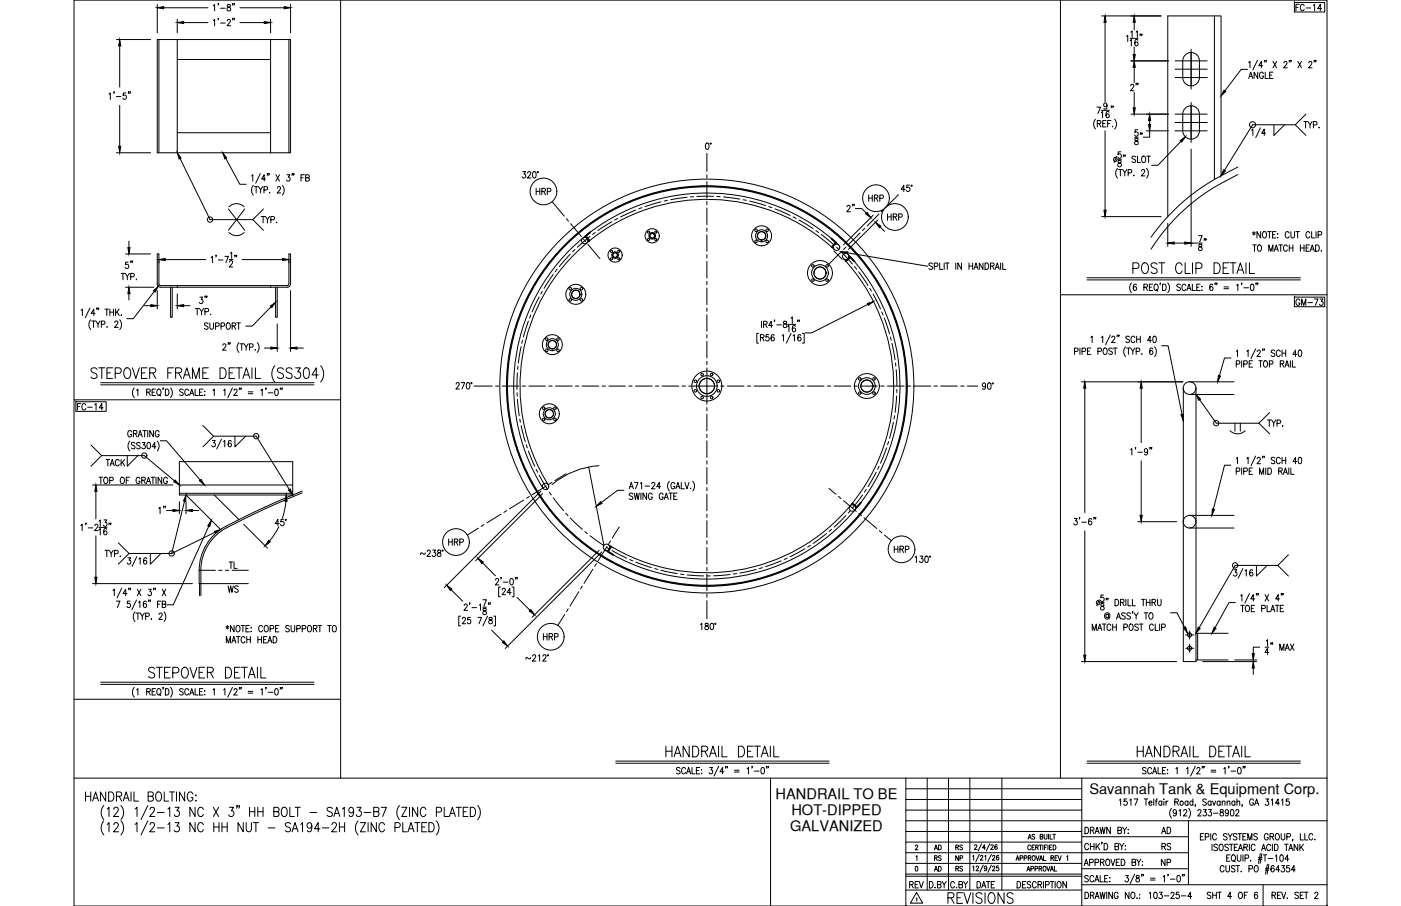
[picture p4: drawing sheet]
<svg xmlns="http://www.w3.org/2000/svg" width="432mm" height="279mm" viewBox="0 0 432 279" stroke-linecap="round" stroke-linejoin="round" font-family="sans-serif">
<defs><g id="words">
<g font-size="6.6">
<text x="44.8" y="210.3">STEPOVER DETAIL</text>
<text x="204.3" y="234.6">HANDRAIL DETAIL</text>
<text x="349.6" y="234.6">HANDRAIL DETAIL</text>
<text x="291.4" y="279.8">REVISIONS</text>
</g>
<g font-size="5.7">
<text x="347.5" y="29.3">2&quot;</text>
<text x="260" y="66.7">2&quot;</text>
</g>
<g font-size="5.3">
<text x="398.6" y="4.6">FC-14</text>
<text x="353.1" y="45.9" transform="rotate(-90 353.1 45.9)">58&quot;</text>
<text x="164.4" y="61.4">HRP</text>
<text x="266.7" y="63.5">HRP</text>
<text x="272.7" y="69.1">HRP</text>
<text x="372.9" y="78.3" transform="rotate(-90 372.9 78.3)">78&quot;</text>
<text x="22.9" y="127.7">FC-14</text>
<text x="31.8" y="145">TACK</text>
<text x="52.2" y="159.8" transform="rotate(-90 52.2 159.8)">1&quot;</text>
<text x="166.5" y="198.6">HRP</text>
<text x="279.4" y="275.2">REV</text>
</g>
<g font-size="4.9">
<text x="398.6" y="95.2">GM-73</text>
<text x="62.1" y="102.7">SUPPORT</text>
<text x="31.4" y="172.9">TYP.</text>
<text x="137.2" y="169.3">HRP</text>
<text x="274.8" y="171.4">HRP</text>
<text x="69.8" y="176.4">TL</text>
<text x="69.5" y="183.8">WS</text>
<text x="357" y="258.2">AD</text>
<text x="357.4" y="263.2">RS</text>
<text x="357" y="268.1">NP</text>
</g>
<g font-size="4.5">
<text x="335.7" y="244.9">Savannah Tank &amp; Equipment Corp.</text>
<text x="239" y="246.5">HANDRAIL TO BE</text>
<text x="243.9" y="251.5">HOT-DIPPED</text>
<text x="243.5" y="256.4">GALVANIZED</text>
</g>
<g font-size="4.4">
<text x="287.2" y="263.2">AD</text>
<text x="293.9" y="263.2">RS</text>
<text x="287.2" y="269.9">AD</text>
<text x="287.2" y="266.7">RS</text>
<text x="293.5" y="266.7">NP</text>
<text x="293.9" y="269.9">RS</text>
</g>
</g></defs>
<!-- layer: 0 -->
<g fill="none" stroke="#000" stroke-width=".31">
<path d="M22.8 0h386.2v279.4h-386.2zM105 0v240M326.8 0v240M326.8 90.9h82.2M22.8 123.3h82.2M22.8 215.6h82.2M22.8 240h386.2M237.5 240v39.4M279.2 240v39.4M285.8 240v34.5M292.3 240v34.5M298.9 240v34.5"/>
<path d="M308.8 240v34.5M333.4 240v39.4M279.2 243.2h54.2M279.2 246.5h54.2M279.2 249.8h54.2M279.2 256.4h54.2M279.2 259.7h54.2M279.2 253.1h129.8M333.4 258h32.9M366.3 253.1v19.7M279.2 266.3h54.2M279.2 263h87.1"/>
<path d="M279.2 270.2h54.2M279.2 269.6h54.2M279.2 274.5h54.2M333.4 272.8h75.6M333.4 267.9h32.9M389.3 272.8v6.6"/>
</g>
<!-- layer: DIM -->
<g fill="none" stroke="#000" stroke-width=".31">
<path d="M35.9 12.2h10.5M36.9 14.2v12.6M48.5 1.4v8.7M50.4 2.4h13.7M54.6 5.9v4.2M56.6 7h7.5M65.7 1.8l.4-.4v2M65.7 6.4l.4-.4v1.9M67.3 1.1l-.1 .5M67.3 5.7l-.1 .5M68 2.5h1.4M68 7.1h1.4"/>
<path d="M70 6.4l.4-.4h.3l.3 .4-1 1.5h1.1M70.1 1.5v.6a.72 .72 0 0 1 .9 .4 .72 .72 0 0 1-.3 .9 .63 .63 0 0 1-.8-.7 .63 .63 0 0 1 .9-.5l.2-.3-.1-.4zM71.8 1.1l-.2 .5M71.8 5.7l-.2 .5M72.3 1.1h-.2h.2l-.2 .5M72.3 5.7h-.2h.2l-.2 .5M73.9 2.4h13.7M73.9 7h7.5M83.4 5.9v4.2M89.6 1.4v8.7M339.6 4.9h18.3M340.6 6.9v24.5"/>
<path d="M347.2 11.2l.4-.3v1.9M348.3 12.6l.4-.4v1.9M348.3 11.8h2.5M348.5 9.9l.4-.4v2M348.6 18.8h11.5M349.6 6.9v2.3M349.6 14.5v2.3M350.1 9.9l.4-.4v2M350.7 12.4l-.5-.2a1.14 1.14 0 0 0 .1 1.9 .55 .55 0 0 0 .5-.5 .55 .55 0 0 0-.5-.6 .55 .55 0 0 0-.6 .5M351.5 10.6h-.2h.2l-.2 .4M352 10.6l-.2 .4M384.9 19.3l.4-.4v2"/>
<path d="M387.6 18.6l-1.5 3M389.8 18.7h-.2h.2l-.2 .4M390.3 18.7l-.2 .4M392.3 18.9l1.2 2M393.5 18.9l-1.2 2M395.7 19.4l.2-.3 .4-.2 .4 .6-1.1 1.4h1.1M397.5 18.7h-.2h.2l-.2 .4M397.9 18.7l-.1 .4M398.9 .8h9.4v2.9h-9.4M400 18.9l1.1 2M401.1 18.9l-1.1 2M403.4 19.4l.1-.3 .5-.2 .3 .6-1 1.4h1.1"/>
<path d="M405.1 18.7h-.1h.1l-.1 .4M405.6 18.7l-.2 .4M33.6 29l.4-.3v1.9M35.2 28.4h-.1h.1l-.1 .5M35.9 29.8h1.4M36.9 32.5v12.6M38.8 28.7h-.8l-.1 .8a.62 .62 0 0 1 .9 0 .62 .62 0 0 1-.1 .9 .62 .62 0 0 1-.9-.1M39.7 28.4l-.2 .5M40.2 28.4h-.2h.2l-.2 .5M337.6 36.8a2.3 2.3 0 0 0 0 3M338.1 33h1.1l-.8 2M338.2 38.1l1-.1v-.6l-1-.2v1.9"/>
<path d="M338.8 38.1l.5 1M339.4 34.7l.4-.3v1.9M339.4 34h2.5M339.9 38.1h.6M340.9 37.2h-1v1.9h1M341.2 32.4a.53 .53 0 0 1-.8 .4 .53 .53 0 0 1-.1-.8 .53 .53 0 0 1 .8 0l.1 .4a.95 .95 0 0 1-.6 1.3l-.4-.3M341.4 38.1h.6M341.8 34.6l-.4-.2a1.13 1.13 0 0 0 0 1.9 .59 .59 0 0 0 .5-.7 .59 .59 0 0 0-.8-.4l-.2 .5M342.4 37.2h-1v1.9M342.6 32.8h-.1h.1l-.1 .4M342.9 38.9v.2zM343.1 32.8h-.2h.2l-.2 .4"/>
<path d="M343.5 36.8a2.24 2.24 0 0 1 0 3M348.6 35.2h11.5M349.6 20.7v4.8M349.6 28.5v4.7M354.3 37.2v1.2M384.5 21.4h-2l-5 6.6M384.9 24.2l.6-2 .6 2M385.1 23.6h.8M387.6 22.2v2l-1.1-2v2M388.5 39.4l-1.5 3M389.2 20.3h-1.2l.8-1.4v2M389.4 22.7a.62 .62 0 0 0-.7-.4 .62 .62 0 0 0-.5 .7v.5a.62 .62 0 0 0 .6 .7 .62 .62 0 0 0 .6-.7h-.4"/>
<path d="M390 22.2v2h.9M391.3 23.2h.7M392.3 22.2h-1v2h1M392.6 38.5v3.3l3.3-3.3M399.2 38.5h-13.1l-8.7 14M401.8 37.5h1.1M402.4 37.5v2M402.5 35.2l-3.3 3.3 3.3 3.3M403.1 37.5l.7 .9v1.1M404.4 37.5l-.6 .9M404.8 38.5l.9-.1 .1-.7-1-.2v2M406.5 39.3h.1"/>
<path d="M35.9 47.1h10.5M55.5 48.9l9.2 18.8h13.2M69.6 48.9l4.3 7.9h2M77.5 54.3l.4-.4v2M78.1 57.2a2.3 2.3 0 0 0 0 3M78.4 57.6h1.1M79 57.6v1.9M79.7 57.6l.6 .9v1M80.2 53.5l-1.4 3M81 57.6l-.7 .9M81.4 58.6l.9-.1v-.9h-.9v1.9M81.8 55.2h-1.2l.8-1.3v2"/>
<path d="M82.5 53.6l-.2 .5M83 53.6l-.2 .5M83.1 59.3v.2zM85 53.9l1.1 2M85.5 58l.3-.4h.3l.4 .3-.3 .7-.8 .9h1.2M86.1 53.9l-1.1 2M87 57.2a2.24 2.24 0 0 1 0 3M88.5 53.9h.8l-.4 .7a.6 .6 0 0 1 .5 1 .6 .6 0 0 1-1.1-.1M90.1 53.6l-.1 .5M90.6 53.6l-.1 .5M92.8 54.8h.6M93.8 53.9h-1v2"/>
<path d="M94.2 54.8l1-.1 .1-.6-1.1-.2v2l1.1-.2v-.5l-.4-.4M161.1 52.9h.9l-.5 .8a.6 .6 0 0 1 .5 .9 .6 .6 0 0 1-1.1-.1M162.6 53.4l.3-.5h.4l.3 .4-.3 .7-.8 .9h1.2M164.4 53l.2-.1a1.09 1.09 0 0 1 .7 1 1.09 1.09 0 0 1-.7 1l-.4-.4-.1-.4zM217.7 44.2l.3-.1a1.14 1.14 0 0 1-.1 2l-.4-.4-.1-.5zM279 58.4h-1.3l.9-1.3v2M280.3 57.1h-.8l-.1 .8a.61 .61 0 0 1 .9 .1 .61 .61 0 0 1-.1 .9 .61 .61 0 0 1-.9-.2M340.6 40.3v24.5M344.1 48.2l-.7 1.9M344.4 51.9a2.3 2.3 0 0 0 0 3M344.5 49.1h1.1M344.7 49.6v.5a.72 .72 0 0 1 .8 .4 .72 .72 0 0 1-.3 .9 .64 .64 0 0 1-.7-.6 .64 .64 0 0 1 .8-.6l.2-.3v-.3z"/>
<path d="M344.7 52.3h1.2M345.3 52.3v2M345.5 46.8h-.8l-.1 .9a.62 .62 0 0 1 .9 0 .62 .62 0 0 1-.1 .9 .62 .62 0 0 1-.9-.2M346 52.3l.7 .9v1.1M346.4 47.9h-.2h.2l-.2 .4M346.8 47.9l-.1 .4M347.3 52.3l-.6 .9M347.7 53.3l1-.1 .1-.3-.1-.5-1-.1v2M349.4 54.1h.1zM350 48.4l-.4-.2-.7 .2 .2 .5 .8 .5v.6l-.6 .1-.4-.3M350.6 48.2v1.9h.9M351.9 52.7l.3-.4 .5 .1 .1 .2-.2 .7-.8 1h1.1"/>
<path d="M352.2 48.2h.1a1 1 0 0 1 .9 .9 1 1 0 0 1-.9 1 1.27 1.27 0 0 1-.1-1.9zM353.3 40.3h6.8M353.4 51.9a2.3 2.3 0 0 1 0 3M353.4 48.2h1.2M354 48.2v1.9M364 43.6l-7.1 7.4h-2M367.1 46v30M385.8 40.2l.3-.4v2M390.1 41.1h-1.2l.8-1.3v2M38.7 78.3h7.7M39.7 74.4v1.9M65.1 79.4l.4-.3v1.9"/>
<path d="M66.7 78.8l-.2 .4M69.3 79.1h1.1l-.8 1.9M70.4 64.5l5 6.5M70.6 63.8a3.3 3.3 0 0 1 4.6 0M70.6 71.7a3.3 3.3 0 0 0 4.6 0M71 78.1l.4-.4v2M72.5 78.8l-.2 .4M73 78.8h-.2h.2l-.2 .4M75.4 64.5l-5 6.5M77.9 67.7l3.3 3.3M80.5 66.8h1.1M81.1 66.8v1.9"/>
<path d="M81.2 64.5l-3.3 3.2M81.8 66.8l.6 .9v1M83.1 66.8l-.7 .9M83.5 67.8l.9-.1 .1-.8-1-.1v1.9M85.2 68.6h.1zM261.2 78l24.8 4.1M263.6 64.3h2l1.4 1.4M269.1 66.4l-9.1 9.1M270.6 67.8l-9.1 9.1M271.2 70l1.4 1.4M339.6 66.8h18.3M359.9 68.9v7.1"/>
<path d="M361.9 75h3.2M386.1 71.7l.8 .6M386.1 75.5h1.1M386.5 71.4v1.1M386.7 75.5v2M386.9 71.7l-.8 .6M387.9 75.6l.1-.1a1 1 0 0 1 .8 1 1 1 0 0 1-.8 1 1.24 1.24 0 0 1-.1-1.9zM388.5 71.4v2l-1.1-2v2M389.3 71.7l.3-.3a1 1 0 0 1 .8 1 1 1 0 0 1-.8 1l-.5-.8zM390.7 71.4h1.1M391.1 77.5v-2l.6 2 .6-2v2M391.2 71.4v2"/>
<path d="M392.2 72.4h.7M392.7 77.5l.7-2 .6 2M393 76.8h.8M393.3 71.4h-1.1v2h1.1M393.8 72.1v.2zM393.8 73.2v.2zM394.2 75.5h1.1M394.7 75.5v2M396.8 76a.61 .61 0 0 0-.8-.5 .61 .61 0 0 0-.4 .8v.5a.61 .61 0 0 0 .5 .7 .61 .61 0 0 0 .7-.5M397.3 71.9a.62 .62 0 0 0-.7-.5 .62 .62 0 0 0-.5 .8v.4a.62 .62 0 0 0 .5 .8 .62 .62 0 0 0 .7-.5M397.4 75.5v2M397.4 76.5h1.1"/>
<path d="M397.9 71.4v1.4l.5 .6 .5-.3 .1-1.7M398.5 75.5v2M399.4 71.4h1.1M399.9 71.4v2M400.8 76.5h1.1M400.8 75.5v2M401.9 75.5v2M402.5 76.5h.7M403.6 75.5h-1.1v2h1.1M403.7 71.9a.62 .62 0 0 0-.7-.5 .62 .62 0 0 0-.5 .8v.4a.62 .62 0 0 0 .5 .8 .62 .62 0 0 0 .7-.5M403.8 77.5l.7-2 .6 2M404.1 76.8h.8"/>
<path d="M404.3 71.4v2h.9M405.5 75.5a1 1 0 0 1 1.1 1 1 1 0 0 1-1.1 1zM405.6 71.4v2M406.3 72.5l.9-.1v-.9l-.9-.1v2M407.2 77.3v.2zM25 95.7l.4-.4v2M27.7 95l-1.4 3M28 98.6a2.3 2.3 0 0 0 0 3M28.3 99h1.1M28.8 99v2M29.3 96.6h-1.2l.8-1.3v2M29.5 99l.7 .9v1.1"/>
<path d="M30 95l-.2 .5M30.4 95h-.1h.1l-.1 .5M30.8 99l-.6 .9M32.3 95.3h1.2M32.9 95.3v2M33.9 95.3v2M33.9 96.3h1.1M35 95.3v2M35.4 99.5l.3-.5h.3l.3 .4-.2 .6-.8 1h1.1M35.6 95.3v2M36 96.2l.7 1.1M36.7 95.3l-1.1 1.3"/>
<path d="M36.9 98.6a2.24 2.24 0 0 1 0 3M37.3 84.3h1.2M37.4 97.1v.2zM37.9 84.3v2M38.6 84.3l.6 .9v1.1M38.7 88.6h8.7M39.5 80.8h-.8v.9a.61 .61 0 0 1 .9 0 .61 .61 0 0 1-.2 .9 .61 .61 0 0 1-.8-.2M39.7 90.6v1.9M39.9 84.3l-.7 .9M40.3 85.3l1-.1v-.8l-1-.1v2M40.4 80.5l-.1 .5M40.9 80.5h-.2h.2l-.2 .5"/>
<path d="M42 86.1v.2zM44.5 94.3h2M47.6 89.9l-6.5 8.4h-2M48.5 89.6v5.7M49 80.4v.7M50.9 80.1h12.5M54.6 90.7v4.6M56.6 94.3h2M60.2 95.1h1.1M60.8 95.1v2M61.5 95.1l.6 1v1M61.6 91.6h.9l-.5 .8a.6 .6 0 0 1 .5 .9 .6 .6 0 0 1-1.1-.1"/>
<path d="M62.8 95.1l-.7 1M63.2 96.1h.9l.1-.8-1-.2v2M63.3 91.4l-.2 .4M63.8 91.4h-.2h.2l-.2 .4M64.9 96.9v.2zM67.3 80.2h1.4M70.7 80.1h1.1M70.7 80.8l.4-.4h.3l.3 .4-1 1.5h1.1M74.6 80.1h12.5M83.5 94.6l-5.8 6h-1.9M85.4 99.9v8.5M89 80.4v.7"/>
<path d="M89.6 89.6v18.8M234.7 99.1v1.9M235.3 100l1-.1 .1-.7-1.1-.1v1.9M235.9 100l.6 1M238.8 98.8l-.2 .4M241.6 99.1v.6a.72 .72 0 0 1 .8 .4 .72 .72 0 0 1-.3 .9 .64 .64 0 0 1-.7-.6 .64 .64 0 0 1 .8-.6l.2-.3v-.4zM243.8 98.1l.4-.4v2M246 98.8h-.2h.2l-.2 .4M246.4 98.8l-.1 .4M253.9 82.8l.2 .2M267.5 93.9l-17.3 8.8h-2M287.4 81.4l-.4-.3-.7 .3 .1 .5 .9 .4 .1 .5-.4 .3-.7-.3"/>
<path d="M288 82.1l1-.1-.1-.8-.9-.1v2M289.6 81.1v2h1M291 81.1v2M291.4 81.1h1.1M292 81.1v2M294.6 81.1v2M296.3 81.1v2l-1.1-2v2M298.7 81.1v2M298.7 82h1.1M299.8 81.1v2M300.2 83.1l.6-2 .7 2M300.4 82.4h.8"/>
<path d="M303 81.1v2l-1.2-2v2M303.6 81.1a1 1 0 0 1 1.1 1 1 1 0 0 1-1.1 1zM305.3 82h.9l.1-.7-1-.2v2M305.8 82l.6 1.1M306.7 83.1l.7-2 .6 2M307 82.4h.8M308.4 81.1v2M309 81.1v2h1M335 85.7h65.8M335 86.3h65.8M348.7 87.2a2.3 2.3 0 0 0 0 3.1M349.2 82.8h1.2a.89 .89 0 0 0 .7-.9 .89 .89 0 0 0-.7-.9h-1.2v3.3"/>
<path d="M350.2 87.9l-.4-.3a1.14 1.14 0 0 0 0 2 .59 .59 0 0 0 .5-.7 .59 .59 0 0 0-.8-.4l-.2 .4M352.4 81.2l.2-.2a1.44 1.44 0 0 1 1.3 2.1 1.08 1.08 0 0 1-1 1.3 1.08 1.08 0 0 1-1.1-1.3 2.1 2.1 0 0 1 .6-1.9zM352.6 88.6l.9-.1v-.8l-.9-.1v2M353.1 88.6l.6 1M354.2 88.6h.7M355.3 87.6h-1.1v2h1.1M356 87.7l.2-.1a1 1 0 0 1 .8 1 1 1 0 0 1-.8 1 1.24 1.24 0 0 1-.2-1.9zM356.4 89.2l.5 .6M356.6 81.5a1 1 0 0 0-1-.5 1 1 0 0 0-.8 .8l.2 .5 1.1 .5a.81 .81 0 0 1 .5 .8 .81 .81 0 0 1-.6 .7h-.6l-.6-.4M357.1 81h1.9M357.7 87.3h-.2h.2l-.2 .5M358.1 81v3.3"/>
<path d="M358.3 87.6a1 1 0 0 1 1.2 1 1 1 0 0 1-1.2 1zM359.9 87.2a2.24 2.24 0 0 1 0 3.1M363.8 87.9l-.4-.3-.7 .3 .2 .5 .8 .4v.7l-.6 .1-.4-.3M364.3 81.8a1.03 1.03 0 0 0-1.2-.7 1.03 1.03 0 0 0-.8 1.2 1.49 1.49 0 0 0 1.4 2l.6-.7M365.3 81v3.3h1.6M365.5 88.1a.61 .61 0 0 0-.7-.5 .61 .61 0 0 0-.5 .8v.4a.61 .61 0 0 0 .4 .8 .61 .61 0 0 0 .8-.5M365.8 89.6l.7-2 .6 2M366.1 88.9h.7M367.5 87.6v2h.9M367.5 81v3.3M368.6 82.8h1.2a.89 .89 0 0 0 .7-.9 .89 .89 0 0 0-.7-.9h-1.2v3.3M368.9 88.6h.6"/>
<path d="M369.9 87.6h-1v2h1M370.4 88.3v.2zM370.4 89.4v.2zM373.8 87.9l-.3-.3a1.1 1.1 0 0 0-.7 1 1.1 1.1 0 0 0 .6 1 .57 .57 0 0 0 .5-.8 .57 .57 0 0 0-1-.1l-.1 .2M374.2 81a1.76 1.76 0 0 1 1.9 1.1 1.76 1.76 0 0 1-.6 2.1l-1.3 .1zM374.6 87.3l-.2 .5M375.1 87.3h-.2h.2l-.2 .5M377 82.6h1M377.2 88.5h1.5M377.2 89h1.5M378.7 81h-1.7v3.3h1.7M379.1 81h1.9"/>
<path d="M380 81v3.3M381.1 88l.4-.4v2M381.2 84.3l1.1-3.3 1 3.3M381.6 83.2h1.4M382.7 87.3h-.1h.1l-.1 .5M383.4 88.8h1.4M384 81v3.3M385.1 81v3.3h1.6M385.6 87.7h.6l.2 .3v1.2l-.4 .4-.6-.4v-.7zM387.2 87.3l-.1 .5M387.7 87.3h-.2h.2l-.2 .5M398.9 91.6h9.4v3h-9.4"/>
<path d="M29.9 113.9a1 1 0 0 0-1-.5 1 1 0 0 0-.9 .8l.3 .5 1.3 .6a.81 .81 0 0 1 .3 .8 .81 .81 0 0 1-.7 .6l-.9-.1-.3-.4M30.4 113.4h1.9M31 118.7h65.8M31 118h65.8M31.2 100l1-.1v-.8l-1-.1v2M31.4 113.4v3.3M33 115h1M33 100.8v.2zM34.7 113.4h-1.7v3.3h1.7M35.5 115.1h1.2a.87 .87 0 0 0 .7-.8 .87 .87 0 0 0-.7-.9h-1.2v3.3M38.7 113.6l.2-.2a1.57 1.57 0 0 1 1.3 2.5 1.03 1.03 0 0 1-1.3 .8 1.03 1.03 0 0 1-.8-1.2v-.8zM40.8 113.4l1.1 3.3 1-3.3"/>
<path d="M41.4 119.6a2.3 2.3 0 0 0 0 3M43.6 115h1.1M45.3 113.4h-1.7v3.3h1.7M46.1 115h1.2a.79 .79 0 0 0 .7-.8 .79 .79 0 0 0-.7-.8h-1.2v3.3M47.1 115l.9 1.7M47.9 120h-1v2h1M50.3 119.7l-.1 .5M51 120a.99 .99 0 0 1 1.1 1 .99 .99 0 0 1-1.1 1zM51.7 115h1.1M52.6 119.6a2.3 2.3 0 0 1 0 3M53.4 113.4h-1.7v3.3M54.1 115h1.2a.79 .79 0 0 0 .7-.8 .79 .79 0 0 0-.7-.8h-1.2v3.3"/>
<path d="M55.1 115l.9 1.7M56.5 116.7l1.1-3.3 1 3.3M56.9 115.6h1.3M59.3 116.7v-3.3l1.1 3.3 1-3.3v3.3M60.1 120v2h1M62.5 115h1.1M62.5 120h-1v2h1M64.2 113.4h-1.7v3.3h1.7M67.8 113.4h.9a1.87 1.87 0 0 1 0 3.3h-.9zM68.7 106.5l.1-.4 .5-.1 .3 .6-1 1.4h1.1M70.4 105.7h-.1h.1l-.1 .5M70.6 115h1.1"/>
<path d="M70.9 105.7l-.1 .5M71.6 119.6l-1.4 3M72.3 113.4h-1.7v3.3h1.7M72.7 113.4h1.9M73.6 105.7a2.24 2.24 0 0 0 0 3M73.7 113.4v3.3M73.9 119.7h-.2h.2l-.2 .5M74 106h1.1M74.4 119.7h-.2h.2l-.2 .5M74.5 106v2M74.9 116.7l1-3.3 1.1 3.3M75.2 106l.7 1v1"/>
<path d="M75.3 115.6h1.3M76.5 106l-.6 1M76.9 107.1l1-.1v-.9l-1-.1v2M77.7 113.4v3.3M78.7 107.8v.2zM78.7 113.4v3.3h1.6M79.3 105.7a2.24 2.24 0 0 1 0 3M81.5 107.3h2M82 119.7h-.1h.1l-.1 .5M84.7 112.8a3.8 3.8 0 0 0 0 5M86.5 119.7h-.2h.2l-.2 .5M87 119.7h-.2h.2l-.2 .5"/>
<path d="M87.4 113.9a1 1 0 0 0-1.1-.5 1 1 0 0 0-.8 .8l.3 .5 1 .4a.81 .81 0 0 1 .6 .9 .81 .81 0 0 1-.7 .7h-.5l-.7-.5M90 113.9a1 1 0 0 0-1-.5 1 1 0 0 0-.8 .8l.2 .5 1.4 .6a.81 .81 0 0 1 .2 .8 .81 .81 0 0 1-.6 .6l-1-.1-.2-.4M91.1 113.4h1.5l-.8 1.3a1 1 0 0 1 .8 1.5 1 1 0 0 1-1.8-.1M91.5 107.3h2M93.9 113.6l.7-.2a1.52 1.52 0 0 1 .8 1.9l-.4 1.3-.7 .1a1.56 1.56 0 0 1-.8-1.9zM98.1 115.6h-1.9l1.3-2.2v3.3M98.8 112.8a3.8 3.8 0 0 1 0 5M140.6 118.5l.3-.5h.3l.3 .4-.2 .6-.8 1h1.1M142.1 118h1.1l-.8 2M143.9 118.1l.3-.1a1.08 1.08 0 0 1 .6 1 1.08 1.08 0 0 1-.6 1l-.5-.9zM233.8 102.8h-.5v3h.5M234.4 104.1l.9-.1 .1-.6-1-.2v2"/>
<path d="M234.9 104.1l.6 1.1M236.9 103.2h-.8v.8a.61 .61 0 0 1 .9 .1 .61 .61 0 0 1-.2 .9 .61 .61 0 0 1-.8-.2M238.1 100.4h-1.2l.8-1.3v1.9M238.6 103.5l-.3-.3a1.09 1.09 0 0 0-.7 .9 1.09 1.09 0 0 0 .6 1.1 .57 .57 0 0 0 .5-.9 .57 .57 0 0 0-1-.1l-.1 .3M239.4 100.2h1.4M241.1 103.6l.4-.4v2M242.8 100.7l.4-.3v1.9M242.8 100h2.4M243.8 102.8l-1.4 3M244.4 103.6l.4-.4v2M245.2 100.6l-.5-.2a1.14 1.14 0 0 0 .1 1.9 .58 .58 0 0 0 .4-.8 .58 .58 0 0 0-.9-.1l-.1 .3M246.8 103.5l-.5-.3a1.14 1.14 0 0 0 .1 2 .59 .59 0 0 0 .5-.8 .59 .59 0 0 0-.8-.4l-.2 .5"/>
<path d="M247.3 102.8h.6v3h-.6M303.8 118.7l-.2 .5a.55 .55 0 0 1-.8-.2 .55 .55 0 0 1 .2-.7 .55 .55 0 0 1 .7 .1l.1 .3a.96 .96 0 0 1-.7 1.4l-.3-.3M304.6 118.2l.2-.1a1.09 1.09 0 0 1 .7 1 1.09 1.09 0 0 1-.7 1 1.43 1.43 0 0 1-.2-1.9zM331.2 108.4l1-.2-.1-.8-.9-.1v2M332.8 107.3v2M333.3 117.8h31.3M333.5 108.4l1-.2v-.8l-1-.1v2M334.3 119.7v38.4M335.2 108.3h.6M336.2 104.1l.4-.4v1.9M336.2 107.3h-1v2h1M338.4 108.4l.9-.1v-.9l-.9-.1v2"/>
<path d="M339.5 104.1l.4-.4v1.9M340.3 107.4l.1-.1a1 1 0 0 1 .9 1 1 1 0 0 1-.9 1 1.26 1.26 0 0 1-.1-1.9zM342.2 103.3l-1.4 3M342.7 104.1l.3-.4 .5 .1 .1 .3-.2 .6-.8 .9h1.1M342.8 107.6l-.4-.3-.5 .1-.1 .6 .9 .5 .1 .5-.4 .3-.7-.3M343.2 107.3h1.1M343.7 107.3v2M344.4 103.4l-.1 .5M344.9 103.4h-.2h.2l-.2 .5M346.9 107a2.3 2.3 0 0 0 0 3M347.2 107.3h1.1M347.8 107.3v2"/>
<path d="M348.1 103.9l-.4-.2-.6 .1v.5l.8 .5 .2 .6-.4 .2-.7-.2M348.5 107.3l.6 1v1M349.8 104.1a.62 .62 0 0 0-.8-.4 .62 .62 0 0 0-.4 .7v.5a.62 .62 0 0 0 .4 .7 .62 .62 0 0 0 .8-.4M349.8 107.3l-.7 1M350.2 108.4l.9-.1 .2-.3-.2-.6-.9-.1v2M350.3 103.7v1.9M350.3 104.6h1.2M351.5 103.7v1.9M351.7 119.7v16.8M351.9 109.1v.2zM354.9 105h-1.2l.8-1.3v1.9M355.3 107.6l-.5-.3a1.14 1.14 0 0 0 .1 2 .59 .59 0 0 0 .5-.7 .59 .59 0 0 0-.8-.4l-.3 .4"/>
<path d="M355.5 103.8h.7l.1 .3v1.2l-.4 .3h-.4l-.1-.3-.1-.8zM355.8 107a2.24 2.24 0 0 1 0 3M358.1 106.6h1.9l4.3 21.2M379.4 110.4h-2l-1.6 5.5M381 108.3l.4-.3v1.9M381 112.3l1-.1v-.9h-1v1.9M382.7 111.3v1.9M383.3 112.3l1.1-.2-.1-.8h-1v1.9M384.3 108.3l.4-.3v1.9M385 112.2h.6M386 111.3h-1v1.9h1M387 107.6l-1.4 3"/>
<path d="M387.5 108.4l.3-.4h.3l.3 .3-.2 .7-.8 .9h1.1M388 111.3h1.1M388.5 111.3v1.9M389.2 107.7h-.1h.1l-.1 .4M389.7 107.7h-.1h.1l-.1 .4M389.7 111.3h.2a1 1 0 0 1 .8 .9 1 1 0 0 1-.8 1 1.29 1.29 0 0 1-.2-1.9zM391.2 112.3l1-.1v-.9h-1v1.9M392.9 108.2l-.4-.2-.6 .1v.5l.8 .5 .2 .5-.4 .3-.7-.3M394.6 108.4a.62 .62 0 0 0-.8-.4 .62 .62 0 0 0-.4 .7v.5a.62 .62 0 0 0 .4 .7 .62 .62 0 0 0 .8-.4M394.6 112.2l.9-.1 .1-.7-1-.1v1.9M395.1 108v1.9M395.1 108.9h1.2"/>
<path d="M395.1 112.2l.6 1M396 113.2l.7-1.9 .6 1.9M396.3 108v1.9M396.3 112.6h.8M397.7 111.3v1.9M398.3 111.3v1.9h1M399.7 109.3h-1.2l.8-1.3v1.9M400.3 108.1l.3-.1a1.09 1.09 0 0 1 .6 .9 1.09 1.09 0 0 1-.6 1l-.3-.1-.2-.7zM23.4 123.9h9.3v3h-9.3M28 137.2l3.3 3.3M40 136.1a2.24 2.24 0 0 0 0 3M40.6 133.2a.62 .62 0 0 0-.8-.4 .62 .62 0 0 0-.4 .7v.5a.62 .62 0 0 0 .6 .8 .62 .62 0 0 0 .6-.8h-.4"/>
<path d="M41.1 133.7l1-.1v-.7l-1-.1v1.9M41.6 136.7l-.4-.3-.7 .3 .2 .5 .9 .7v.2l-.4 .3-.7-.3M41.7 133.7l.5 1M42.1 120.4l.4-.4v2M42.6 134.7l.6-1.9 .7 1.9M42.8 134.1h.8M43.2 136.7l-.4-.3-.7 .3 .1 .5 .9 .4 .1 .3v.2l-.4 .3-.7-.3M43.9 136.4h.8l-.5 .8a.59 .59 0 0 1 .5 .9 .59 .59 0 0 1-1-.1M44 132.8h1.1M44.6 132.8v1.9M45.2 120.9l1-.1v-.6l-1-.2v2M45.5 136.5l.3-.1a1.07 1.07 0 0 1 .6 1 1.07 1.07 0 0 1-.6 1l-.3-.1-.2-.7z"/>
<path d="M45.5 132.8v1.9M45.8 120.9l.5 1.1M46.9 120.9h.6M47.3 132.8v1.9l-1.1-1.9v1.9M48.1 137.8h-1.2l.8-1.4v2M48.5 136.1a2.24 2.24 0 0 1 0 3M48.6 120.1l.2-.1a1 1 0 0 1 .8 1 1 1 0 0 1-.8 1 1.24 1.24 0 0 1-.2-1.9zM49 133.2a.62 .62 0 0 0-.7-.4 .62 .62 0 0 0-.5 .7v.5a.62 .62 0 0 0 .6 .8 .62 .62 0 0 0 .6-.8h-.4M49 121.6l.5 .6M49.4 135.9h1.9l10.4 12.2M56.5 120.3l-.4-.3-.7 .3 .1 .5 .9 .4 .1 .5-.4 .3-.7-.3M58.1 120.5a.61 .61 0 0 0-.7-.5 .61 .61 0 0 0-.4 .8v.4a.61 .61 0 0 0 .4 .8 .61 .61 0 0 0 .7-.5"/>
<path d="M58.5 122l.6-2 .7 2M58.7 121.3h.8M61.5 120.9h.6M62.5 137.8l3.3-3.3h13.2l10.2 16.5M62.5 131.2l3.3 3.3M63.1 120.7v.1zM63.1 121.8v.2zM65.4 135.8h.9l-.5 .8a.6 .6 0 0 1 .5 .9 .6 .6 0 0 1-1-.1M65.7 120.4l.3-.4v2M68.2 135.5l-1.4 3M68.9 136.2l.4-.4v2M68.9 120.4l.4-.4v2"/>
<path d="M71.3 136.1l-.3-.3a1.11 1.11 0 0 0-.1 2 .55 .55 0 0 0 .5-.5 .55 .55 0 0 0-.5-.6 .55 .55 0 0 0-.6 .4M72.1 120.5l.2-.4 .4-.1 .4 .6-1.1 1.4h1.2M72.4 134.5v3.3l3.3-3.3M76.5 120.8h1.4M76.5 121.4h1.4M80.4 120.4l.4-.4v2M82.7 121.1h1.4M84.9 120.1l.2-.1a1.07 1.07 0 0 1 .7 1 1.07 1.07 0 0 1-.7 1 1.37 1.37 0 0 1-.2-1.9zM348.4 138.7l.4-.4v2M350 138l-.1 .5M350.7 139.5h1.4M353.7 139a.53 .53 0 0 1-.7 .4 .53 .53 0 0 1-.2-.8 .53 .53 0 0 1 .8 0l.1 .4a.95 .95 0 0 1-.6 1.3l-.3-.3"/>
<path d="M354.5 138h-.1h.1l-.1 .5M355 138l-.2 .5M369.7 123.3l5.2 7.2h13.1M379.1 132.8a3.3 3.3 0 0 0 4.7 0M380.6 130.5v2.5M382.3 130.5v2.5M388 130.5l3.3 3.3M390.6 129.5h1.2M391.2 129.5v2M391.3 127.2l-3.3 3.3M391.9 129.5l.7 1v1M393.2 129.5l-.6 1"/>
<path d="M393.6 130.6l.9-.1 .1-.8-1-.2v2M395.4 131.3v.2zM28 143.8l3.3-3.3h13.2l9.3 7.8M28.5 149.6h24.7M29.5 151.5v8.5M30.5 147.2h1.1M31.1 147.2v1.9M32.3 147.3l.1-.1a1 1 0 0 1 .9 1 1 1 0 0 1-.9 .9 1.24 1.24 0 0 1-.1-1.8zM33.8 148.2l1-.1v-.7l-1-.2v1.9M37.4 147.3l.1-.1a1 1 0 0 1 .9 1 1 1 0 0 1-.9 .9 1.24 1.24 0 0 1-.1-1.8zM38.9 148.1h.6M39.2 140.5v3.3l3.3-3.3"/>
<path d="M39.9 147.2h-1v1.9M43.1 147.6a.62 .62 0 0 0-.7-.4 .62 .62 0 0 0-.5 .7v.5a.62 .62 0 0 0 .6 .8 .62 .62 0 0 0 .6-.8h-.4M43.7 148.1l1-.1v-.7l-1-.1v1.9M44.3 148.1l.5 1M45.1 149.1l.7-1.9 .6 1.9M45.4 148.5h.8M46.6 147.2h1.1M47.1 147.2v1.9M48.1 147.2v1.9M49.8 147.2v1.9l-1.1-1.9v1.9M51.6 147.6a.62 .62 0 0 0-.7-.4 .62 .62 0 0 0-.5 .7v.5a.62 .62 0 0 0 .6 .8 .62 .62 0 0 0 .6-.8h-.4M55.3 154.7v3.8"/>
<path d="M56.9 154.6l-4 16.1M57.3 154.7v3.8M59.3 157.4h2M88.1 154.6l-.3 2.3-.8 2.9M166.7 151.4l-29.8 29.8M167.2 152.3l-20.6 20.6M192.3 151.2h-2l-5 3.8M193.9 150.7l.7-1.9 .6 1.9M194.2 150.1h.8M195.1 152.4l-.5-.3-.7 .3 .2 .4 1 .7v.3l-.5 .2-.7-.2M195.5 152.1l.4 1.9 .4-1.9 .3 1.9 .4-1.9M195.5 148.8h1.1l-.7 1.9"/>
<path d="M197.4 149.2l.4-.4v1.9M197.5 152.1v1.9M198.8 149.9h1.4M199.3 152.1v1.9l-1.1-1.9v1.9M200.9 149.2l.3-.4 .5 .1 .1 .3-1 1.5h1.1M201 152.5a.62 .62 0 0 0-.7-.4 .62 .62 0 0 0-.5 .7v.5a.62 .62 0 0 0 .6 .7 .62 .62 0 0 0 .6-.7h-.4M203.6 150.1h-1.2l.8-1.3v1.9M204.4 152.5a.61 .61 0 0 0-.8-.4 .61 .61 0 0 0-.4 .7v.5a.61 .61 0 0 0 .6 .7 .61 .61 0 0 0 .6-.7h-.4M204.7 154l.7-1.9 .6 1.9M205 153.4h.7M206.1 152.1h1.2M206.3 148.4a2.24 2.24 0 0 0 0 3"/>
<path d="M206.7 152.1v1.9M207.7 153h.6M208 149.2a.62 .62 0 0 0-.8-.4 .62 .62 0 0 0-.4 .7v.5a.62 .62 0 0 0 .6 .8 .62 .62 0 0 0 .6-.8h-.4M208.3 150.7l.6-1.9 .7 1.9M208.5 150.1h.8M208.7 152.1h-1v1.9h1M210 148.8v1.9h.9M211.1 148.8l.6 1.9 .7-1.9M212.9 150.6v.1zM213.5 148.4a2.24 2.24 0 0 1 0 3M331.1 159.9h.9l-.5 .8a.6 .6 0 0 1 .5 .9 .6 .6 0 0 1-1.1-.1M332.8 159.6l-.2 .5"/>
<path d="M337.2 159.6l-.1 .5M337.7 159.6h-.1h.1l-.1 .5M351.7 142.1v16.8M379.4 143.5h-2l-3.4 13.5M381 141.4l.4-.4v2M381 145.4l1-.1 .1-.8-1.1-.2v2M382.7 144.3v2M383.3 145.4l1-.1 .1-.8-1.1-.2v2M384.3 141.4l.4-.4v2M385 145.3h.6M386 144.3h-1v2h1M387 140.7l-1.4 3"/>
<path d="M387.5 141.5l.1-.4 .5-.1 .3 .6-1 1.4h1.1M388.2 146.3v-2l.6 2 .7-2v2M389.2 140.8h-.1h.1l-.1 .4M389.7 140.8h-.1h.1l-.1 .4M390.1 144.3v2M390.8 144.3a.99 .99 0 0 1 1.1 1 .99 .99 0 0 1-1.1 1zM392.9 141.3l-.4-.3-.6 .1v.6l.8 .5 .2 .5-.4 .3-.7-.3M394.1 145.3l1-.1v-.7l-1-.2v2M394.6 141.5a.62 .62 0 0 0-.8-.5 .62 .62 0 0 0-.4 .8v.5a.62 .62 0 0 0 .4 .7 .62 .62 0 0 0 .8-.5M394.7 145.3l.5 1M395.1 141v2M395.1 142h1.2"/>
<path d="M395.5 146.3l.7-2 .6 2M395.8 145.6h.8M396.3 141v2M397.2 144.3v2M397.8 144.3v2h1M399.7 142.3h-1.2l.8-1.3v2M400.3 141.1l.3-.1a1.07 1.07 0 0 1 .6 1 1.07 1.07 0 0 1-.6 1l-.3-.1-.2-.7zM24.9 162l.4-.4v2M26.5 161.4h-.1h.1l-.1 .4M27.2 162.8h1.4M28.5 180h30.8M29.2 162.1l.3-.5h.4l.3 .4-.2 .7-.9 .9h1.2"/>
<path d="M29.5 165.3v12.7M30.5 160.7l.4-.4v2M30.5 163.3l.4-.3v2M30.5 162.6h2.5M32 160.3h.9l-.5 .8a.6 .6 0 0 1 .5 .9 .6 .6 0 0 1-1-.1M32.9 163.3l-.3-.3a1.09 1.09 0 0 0-.7 .9 1.09 1.09 0 0 0 .6 1.1 .57 .57 0 0 0 .6-.6 .57 .57 0 0 0-.5-.6 .57 .57 0 0 0-.7 .5M33.7 161.4l-.2 .4M34.2 161.4h-.2h.2l-.2 .4M39.4 172h.9l-.5 .8a.6 .6 0 0 1 .5 .9 .6 .6 0 0 1-1.1-.1M39.8 170.7h13.1M42.2 171.6l-1.5 3M42.8 172.4l.4-.4v2"/>
<path d="M45.2 172.3l-.3-.3a1.11 1.11 0 0 0-.7 1 1.11 1.11 0 0 0 .6 1 .58 .58 0 0 0 .5-.8 .58 .58 0 0 0-1-.2l-.1 .3M46.3 170.7v3.3l3.3-3.3M64.3 162.3l-10.9 24.2h-2M66.2 164.2l-13.3 6.5M75.1 161.7l7.4 7.4M85.9 162.4l-1.5 2.7-1.3 1.8M86.1 161.5h-1.2l.8-1.4v2M87.4 160.1h-.8v.9a.61 .61 0 0 1 .9 0 .61 .61 0 0 1-.2 .9 .61 .61 0 0 1-.8-.2M131 170.5l-.2 .4-1-.4-.2 .5M131.7 170.1l.1-.4 .5-.1 .3 .6-1 1.4h1.1M133.4 169.6h.8l-.4 .8a.6 .6 0 0 1 .4 .9 .6 .6 0 0 1-1-.1M135 169.7v.6a.72 .72 0 0 1 .8 .4 .72 .72 0 0 1-.3 .9 .63 .63 0 0 1-.8-.7 .63 .63 0 0 1 .9-.5l.2-.7z"/>
<path d="M148.7 173.6l4 4M152.7 178.9l.3-.5h.4l.3 .4-1 1.6h1.1M154.5 178.1l-.2 .5M155.1 179.5h1.4M157.4 178.5l.2-.1a1.06 1.06 0 0 1 .7 1 1.06 1.06 0 0 1-.7 1l-.5-.9zM159 178.1h-.2h.2l-.2 .5M159.4 178.1l-.1 .5M184.7 169.7l-20.7 20.6M185.5 170.2l-29.8 29.8M282 171.9l.4-.4v2M283.6 171.5h.8l-.4 .8a.59 .59 0 0 1 .4 .9 .59 .59 0 0 1-1-.1M285.2 171.6h.7l.1 .3v1.2l-.4 .4-.5-.4z"/>
<path d="M333.4 161h1.5M334.3 163.7v38.4M336.5 160.2l-.4-.3a1.1 1.1 0 0 0-.6 1 1.1 1.1 0 0 0 .6 1 .58 .58 0 0 0 .4-.9 .58 .58 0 0 0-.9-.1l-.1 .3M350.7 160.9h11.9M380.3 175.7h.9l-.5 .7a.6 .6 0 0 1 .5 1 .6 .6 0 0 1-1.1-.1M383.1 175.3l-1.5 3M383.7 176.1l.4-.4v2M386.1 176l-.3-.3a1.09 1.09 0 0 0-.7 .9 1.09 1.09 0 0 0 .6 1.1 .56 .56 0 0 0 .6-.6 .56 .56 0 0 0-.5-.6 .56 .56 0 0 0-.7 .5M387.2 174.4v3.3l3.3-3.3M393.8 174.4h-13.1l-11.1 19.2M397.1 171.1l-3.3 3.3 3.3 3.3M34.8 182.1l.4-.4v2"/>
<path d="M35.9 185.4h1.1l-.8 2M37.5 181.4l-1.4 3M39.1 183h-1.2l.8-1.3v2M39.8 181.4h-.2h.2l-.2 .5M40.1 185.4h-.8l-.1 .8a.62 .62 0 0 1 .9 .1 .62 .62 0 0 1-.1 .9 .62 .62 0 0 1-.9-.2M40.3 181.4h-.2h.2l-.2 .5M41.6 188.7a2.3 2.3 0 0 0 0 3M41.9 189.1h1.2M42.1 185l-1.5 3M42.3 181.7l1.1 2M42.5 189.1v1.9M42.7 185.8l.4-.4v2"/>
<path d="M43.2 189.1l.7 .9v1M43.4 181.7l-1.1 2M44.5 189.1l-.6 .9M44.9 190.1l.9-.1 .1-.8-1-.1v1.9M45.1 185.7l-.3-.3a1.1 1.1 0 0 0-.7 .9 1.1 1.1 0 0 0 .6 1.1 .57 .57 0 0 0 .6-.6 .57 .57 0 0 0-.5-.6 .57 .57 0 0 0-.6 .5M45.8 181.7h.8l-.4 .8a.6 .6 0 0 1 .4 .9 .6 .6 0 0 1-1-.1M45.9 185.1l-.1 .5M46.4 185.1h-.2h.2l-.2 .5M46.7 190.8v.2zM47.4 181.4h-.1h.1l-.1 .5M47.9 181.4h-.1h.1l-.1 .5M48.6 186.3h.6"/>
<path d="M49 189.5l.4-.4h.3l.3 .3-1 1.6h1.1M49.6 185.4h-1v2M50 186.3l.9-.1 .1-.6-1-.2v2l1-.2v-.7l-.3-.2M50 181.7l1.1 2M50.5 188.7a2.3 2.3 0 0 1 0 3M51.1 181.7l-1.1 2M69.7 193.2l.8 .5M69.7 198.3v-2l.7 2 .6-2v2M70.1 192.9v1.1M70.5 193.2l-.8 .5M71.4 198.3l.7-2 .6 2M71.7 197.6h.8"/>
<path d="M72.1 192.9v2l-1.1-2v2M72.9 196.3h1.1M73 193l.2-.1a1 1 0 0 1 .8 1 1 1 0 0 1-.8 1 1.27 1.27 0 0 1-.2-1.9zM73.4 196.3v2M74.3 192.9h1.1M74.9 192.9v2M75.5 196.8a.62 .62 0 0 0-.8-.5 .62 .62 0 0 0-.4 .8v.4a.62 .62 0 0 0 .5 .8 .62 .62 0 0 0 .7-.5M75.8 193.8h.7M76.1 196.3v2M76.1 197.3h1.1M76.9 192.9h-1.1v2h1.1M77.2 196.3v2"/>
<path d="M77.4 193.5v.2zM77.4 194.7v.2zM79.5 197.3h1.1M79.5 196.3v2M80.6 196.3v2M80.9 193.4a.61 .61 0 0 0-.7-.5 .61 .61 0 0 0-.5 .7v.5a.61 .61 0 0 0 .5 .8 .61 .61 0 0 0 .7-.5M81.2 197.3h.7M81.7 193l.2-.1a1 1 0 0 1 .8 1 1 1 0 0 1-.8 1 1.27 1.27 0 0 1-.2-1.9zM82.3 196.3h-1.1v2h1.1M82.5 198.3l.7-2 .6 2M82.8 197.6h.8M83.2 193.9l1-.1 .2-.3-.2-.5-1-.1v2"/>
<path d="M84.2 196.3a1 1 0 0 1 1.1 1 1 1 0 0 1-1.1 1zM84.9 193.8h.7M86 192.9h-1.1v2h1.1M89.2 193.2l-.4-.3-.8 .3 .1 .3 1.1 .8v.3l-.4 .3-.8-.3M89.7 192.9v1.4l.5 .6 .5-.3 .1-1.7M91.5 193.9l.9-.1 .2-.3-.2-.5-.9-.1v2M93.1 193.9l1-.1v-.8l-1-.1v2M95.1 193l.1-.1a1 1 0 0 1 .8 1 1 1 0 0 1-.8 1 1.29 1.29 0 0 1-.1-1.9zM96.6 193.8l.9-.1 .1-.6-1-.2v2M97.1 193.8l.6 1.1M98 192.9h1.1M98.6 192.9v2"/>
<path d="M101 192.9h1.1M101.5 192.9v2M102.7 193l.2-.1a1 1 0 0 1 .8 1 1 1 0 0 1-.8 1 1.29 1.29 0 0 1-.2-1.9zM139.1 181.9l3.5 3.5M141.9 190h-.5v3h.5M142.5 190.9l.3-.5 .5 .1 .2 .3-.3 .6-.8 1h1.2M143.1 186.7l.3-.4 .5 .1 .1 .2-.2 .7-.8 .9h1.1M144.8 186l-.1 .5M145 190.4h-.8l-.1 .8a.61 .61 0 0 1 .9 .1 .61 .61 0 0 1-.1 .9 .61 .61 0 0 1-.9-.2M145.5 187.4h1.4M147.3 190.4h1.1l-.8 2M147.7 186.6l.4-.3v1.9"/>
<path d="M148.8 185h1.1l-.8 1.9M148.8 187.2h1.1M149 187.7v.5a.72 .72 0 0 1 .8 .4 .72 .72 0 0 1-.3 .9 .64 .64 0 0 1-.7-.6 .64 .64 0 0 1 .8-.6l.3-.3-.1-.3zM150.3 190l-1.5 3M150.6 186l-.1 .5M150.8 190.5v.6a.8 .8 0 0 1 .8 .3 .8 .8 0 0 1 0 .9 .65 .65 0 0 1-1-.5 .65 .65 0 0 1 .8-.7l.3-.2-.1-.4zM151.1 186h-.1h.1l-.1 .5M151.5 194.3l3.5 3.6M152.2 190h.5v3h-.5M154.2 181h-.5v3h.5M154.8 181.9l.3-.5h.3l.4 .4-1.1 1.6h1.1M157.5 182.7h-1.2l.8-1.3v2"/>
<path d="M157.8 181h.6v3h-.6M159.4 184.2l4 4M215.9 192.6l.4-.4v2M217.4 192.3v.6a.72 .72 0 0 1 .9 .4 .72 .72 0 0 1-.3 .9 .64 .64 0 0 1-.8-.7 .64 .64 0 0 1 .9-.5l.2-.3-.1-.4zM219.1 192.3l.4-.1a1.15 1.15 0 0 1-.2 2l-.4-.4-.1-.5zM336.6 194.4v-2l.7 2 .6-2v2M338.3 194.4l.7-2 .6 2M338.6 193.8h.7M338.8 184.9l-.7 1.9M339.2 185.8h1.1M339.3 186.2v.6a.72 .72 0 0 1 .9 .4 .72 .72 0 0 1-.3 .9 .64 .64 0 0 1-.8-.6 .64 .64 0 0 1 .9-.6l.2-.3-.1-.4zM339.7 192.4h1.2"/>
<path d="M340.1 183.5h-.8v.9a.62 .62 0 0 1 .9 0 .62 .62 0 0 1-.1 .9 .62 .62 0 0 1-.9-.2M340.3 192.4v2M341 184.6h-.1h.1l-.1 .4M341.5 184.6l-.1 .4M341.6 189.7l-.2-.3a.52 .52 0 0 0-.6 .6 .52 .52 0 0 0 .6 .5l.2-.3M341.6 189.4l.1 1.1a.85 .85 0 0 0 .2-1.1 .85 .85 0 0 0-1.1-.4 .85 .85 0 0 0-.4 1.1 .83 .83 0 0 0 .6 .8 .83 .83 0 0 0 .9-.3M342.4 192.9a.62 .62 0 0 0-.7-.4 .62 .62 0 0 0-.5 .7v.5a.62 .62 0 0 0 .4 .7 .62 .62 0 0 0 .8-.4M342.9 192.4v2M342.9 193.4h1.2M343.7 184.8a1.01 1.01 0 0 1 1.1 1 1.01 1.01 0 0 1-1.1 1zM344.1 192.4v2M344.1 190.9l.6-1.9 .7 1.9"/>
<path d="M344.3 190.3h.8M345.3 185.8l1-.1 .1-.7-1.1-.2v2M345.9 185.8l.6 1M346.4 193.5l.9-.1v-.9l-.9-.1v2M346.8 189.3l-.4-.3-.7 .3 .1 .3 1 .8v.2l-.4 .3-.7-.3M347 184.8v2M347.7 184.8v2h.9M348.3 192.5l.1-.1a1 1 0 0 1 .9 1 1 1 0 0 1-.9 1 1.29 1.29 0 0 1-.1-1.9zM348.4 189.3l-.4-.3-.7 .3 .2 .4 .8 .5a.48 .48 0 0 1-.3 .7l-.7-.3M349 184.8v2h1M349.1 188.7l-.1 .4M349.5 189l.7 .9v1"/>
<path d="M350.8 189l-.6 .9M350.8 192.7l-.3-.3-.8 .3 .1 .4 1 .7v.3l-.3 .3-.8-.3M351.2 192.4h1.1M351.7 192.4v2M351.8 184.8h1.1M352.4 184.8v2M352.6 189h1.2M353.2 189v1.9M353.3 184.8v2M353.3 185.8h1.1M354.4 189.1l.2-.1a1 1 0 0 1 .8 1 1 1 0 0 1-.8 .9 1.27 1.27 0 0 1-.2-1.8zM354.4 184.8v2"/>
<path d="M355.1 185.8l.9-.1v-.8l-.9-.1v2M355.5 192.9a.61 .61 0 0 0-.8-.4 .61 .61 0 0 0-.4 .7v.5a.61 .61 0 0 0 .4 .7 .61 .61 0 0 0 .8-.4M355.6 185.8l.6 1M356 192.4v2h1M356.8 184.8v1.7l.4 .3 .6-.3 .1-1.7M357.4 192.4v2M358 193.5l1-.1 .2-.3-.2-.6-1-.1v2M360.8 189h2l2.3 4.5M380.7 185.8h-1.9l-4.3 7.8M382.4 183.7l.4-.3v2M382.4 186.7h1.1M382.9 186.7v1.9"/>
<path d="M384.1 186.8l.2-.1a1 1 0 0 1 .8 1 1 1 0 0 1-.8 .9 1.27 1.27 0 0 1-.2-1.8zM385.1 183l-1.4 3M385.7 187.6h.6M386.7 184.7h-1.2l.8-1.3v2M386.7 186.7h-1v1.9h1M387.3 183.1l-.1 .5M387.8 183.1h-.2h.2l-.2 .5M388.2 199.6h-1.9v1.9M388.9 187.7l.9-.1 .2-.3-.2-.5-.9-.1v1.9M389.9 183.4l1.1 2M389.9 199.6h1.2M390.3 197.7l.4-.4v1.9"/>
<path d="M390.5 186.7v1.9h1M391 183.4l-1.1 2M391.6 188.6l.7-1.9 .6 1.9M391.8 198.3l-.2 .5M391.9 188h.8M392.3 198.3h-.2h.2l-.2 .5M393.1 186.7h1.1M393.6 186.7v1.9M394.4 184.7h-1.2l.8-1.3v2M394.6 187.6h.6M395 183.1l-.2 .5M395.5 183.1h-.2h.2l-.2 .5"/>
<path d="M395.6 186.7h-1v1.9h1M396.3 199.9h.9M397.7 198.6l1.1 2M398.8 198.6l-1.1 2M31 210.4h65.8M31 211.1h65.8M41.4 212a2.3 2.3 0 0 0 0 3M42.1 212.7l.4-.3v1.9M45.2 213.3l1-.1v-.6l-1-.2v1.9M45.8 213.3l.5 1M46.9 213.3h.6M47.9 212.4h-1v1.9h1"/>
<path d="M48.6 212.4h.2a1 1 0 0 1 .8 .9 1 1 0 0 1-.8 1 1.26 1.26 0 0 1-.2-1.9zM49 214l.5 .5M51 212.4a.99 .99 0 0 1 1.1 .9 .99 .99 0 0 1-1.1 1zM52.6 212a2.3 2.3 0 0 1 0 3M56.5 212.6l-.4-.2-.7 .2v.4l1.1 .8v.3l-.4 .2-.7-.2M58.1 212.8a.61 .61 0 0 0-.7-.4 .61 .61 0 0 0-.4 .7v.5a.61 .61 0 0 0 .4 .7 .61 .61 0 0 0 .7-.4M58.5 214.3l.6-1.9 .7 1.9M58.7 213.7h.8M60.1 212.4v1.9h1M61.5 213.3h.6M62.5 212.4h-1v1.9h1M63 213.1h.2z"/>
<path d="M63.1 214.1v.2zM65.7 212.7l.3-.3v1.9M68.9 212.7l.4-.3v1.9M71.6 212l-1.4 3M72.1 212.8l.3-.4h.5l.2 .3-.3 .7-.8 .9h1.2M76.5 213.2h1.4M76.5 213.8h1.4M80.4 212.7l.4-.3v1.9M82.7 213.5h1.4M84.9 212.4h.6l.2 .3v1.3l-.4 .3-.4-.1-.2-.2-.1-.8zM86.5 212.1h-.2h.2l-.2 .5M87 212.1h-.2h.2l-.2 .5"/>
<path d="M163.5 202.8l-.2 .4-1-.4-.2 .5M164.1 202.4l.2-.4 .5-.1 .3 .6-1 1.4h1.1M165.9 202.3l.4-.4v2M167.3 202.4l.2-.4 .5-.1 .3 .6-1 1.4h1.1M333.3 204h29.3M370.7 204h16.6M380.6 203.5h6.7M386.3 206v2M391.1 201.2h-1.2l.8-1.3v2M394.4 200.6v-2l.7 2 .6-2v2M396.1 200.6l.6-2 .7 2M189.8 235.4h65.7"/>
<path d="M189.8 234.7h65.7M209.6 237l-.4-.3-.6 .1v.5l.8 .5 .2 .6-.4 .3-.7-.3M211.3 237.2a.62 .62 0 0 0-.8-.5 .62 .62 0 0 0-.4 .7v.5a.62 .62 0 0 0 .4 .7 .62 .62 0 0 0 .8-.4M211.6 238.7l.6-2 .7 2M211.8 238h.8M213.3 236.7v2h.9M214.6 237.6h.7M215.7 236.7h-1.1v2h1.1M216.2 237.3h.1M216.2 238.5v.2zM218.7 236.7h.9l-.5 .7a.6 .6 0 0 1 .5 1 .6 .6 0 0 1-1.1-.1M221.5 236.3l-1.4 3"/>
<path d="M223.1 238h-1.2l.8-1.3v2M226.4 237.5h1.4M226.4 238.1h1.4M230.3 237.1l.4-.4v2M232.5 237.8h1.5M234.8 236.8h.6l.1 .3v1.2l-.3 .4-.6-.4-.1-.8zM335 235.4h65.8M335 234.7h65.8M353.2 237l-.4-.3-.7 .3 .1 .3 1 .8v.3l-.4 .3-.7-.3M354.9 237.2a.62 .62 0 0 0-.7-.5 .62 .62 0 0 0-.5 .7v.5a.62 .62 0 0 0 .5 .7 .62 .62 0 0 0 .7-.4M355.2 238.7l.7-2 .6 2M355.5 238h.8"/>
<path d="M356.9 236.7v2h1M358.3 237.6h.6M359.3 236.7h-1v2h1M359.9 237.3v.2zM359.9 238.5v.2zM362.4 237.1l.4-.4v2M365.7 237.1l.4-.4v2M368.4 236.3l-1.4 3M368.9 237.2l.3-.5 .5 .1 .1 .3-.2 .6-.8 1h1.1M373.3 237.5h1.4M373.3 238.1h1.4M377.2 237.1l.4-.4v2"/>
<path d="M379.4 237.8h1.5M381.7 236.8l.2-.1a1.06 1.06 0 0 1 .7 1 1.06 1.06 0 0 1-.7 1l-.2-.1-.3-.8z"/>
<circle cx="386" cy="38.5" r=".94"/>
<circle cx="165.7" cy="53.1" r=".17"/>
<circle cx="167.5" cy="59" r="4.1"/>
<circle cx="219" cy="44.3" r=".17"/>
<circle cx="280.9" cy="57.3" r=".17"/>
<circle cx="343.7" cy="49.1" r=".62"/>
<circle cx="64.7" cy="67.7" r=".81"/>
<circle cx="270" cy="61.1" r="4.1"/>
<circle cx="275.8" cy="66.9" r="4.1"/>
<circle cx="145.3" cy="118.2" r=".17"/>
<circle cx="305.9" cy="118.2" r=".17"/>
<circle cx="79" cy="134.5" r=".81"/>
<circle cx="374.9" cy="130.5" r=".81"/>
<circle cx="44.5" cy="140.5" r=".81"/>
<circle cx="52.9" cy="170.7" r=".81"/>
<circle cx="88" cy="160.3" r=".17"/>
<circle cx="140.5" cy="167.2" r="4.1"/>
<circle cx="277.9" cy="169.4" r="4.1"/>
<circle cx="286.6" cy="171.7" r=".17"/>
<circle cx="380.7" cy="174.4" r=".81"/>
<circle cx="169.7" cy="196.4" r="4.1"/>
<circle cx="220.4" cy="192.4" r=".17"/>
<circle cx="338.4" cy="185.8" r=".62"/>
<circle cx="168.8" cy="202.1" r=".17"/>
</g>
<g fill="#000" stroke="#000" stroke-width=".31">
<path d="M36.9 12.2l.3 2h-.6zM48.5 2.4l1.9-.3v.6zM54.6 7l2-.4v.7zM81.4 6.6l2 .4-2 .3zM87.6 2.1l2 .3-2 .3zM340.6 4.9l.3 2h-.6zM349.6 4.9l.3 2h-.6zM349.3 16.8h.6l-.3 2zM349.6 18.8l.3 1.9h-.6zM349.3 33.2h.6l-.3 2zM354.3 35.2l.3 2h-.6zM377.3 27.8l.5 .4-1.5 1.3z"/>
<path d="M36.6 45.1h.6l-.3 2zM54.6 47.1l1.2 1.6-.6 .3zM68.6 47.1l1.3 1.6-.6 .3zM363.7 43.4l1.6-1.2-1.1 1.6zM377.1 52.4l.6 .3-1.4 1.5zM39.4 76.3h.7l-.4 2zM49 80.1l1.9-.4v.7zM87.1 79.7l1.9 .4-1.9 .3zM259.3 77.7h2l-.1 .6zM266.8 65.9l.4-.4 1.2 1.6zM269.8 68.6l1.7 1.1-.5 .5zM340.3 64.8h.6l-.3 2z"/>
<path d="M359.9 75l2-.4v.7zM365.1 74.6l2 .4-2 .3zM39.7 88.6l.4 2h-.7zM46.5 93.9l2 .4-2 .3zM47.3 89.7l1.5-1.4-1 1.8zM54.6 94.3l2-.4v.7zM83.3 94.4l1.6-1.2-1.1 1.6zM267.3 93.6l1.9-.6-1.6 1.2zM83.5 107l1.9 .3-1.9 .4zM89.6 107.3l1.9-.3v.7zM334.3 117.8l.4 1.9h-.7zM351.7 117.8l.3 1.9h-.6z"/>
<path d="M375.5 115.8l.7 .2-.9 1.8zM364 127.9l.6-.1 .1 2zM368.6 121.7l1.4 1.4-.5 .4zM29.5 149.6l.4 1.9h-.7zM53.3 157.1l2 .3-2 .4zM54 148l1.3 1.6-1.7-1.1zM57.3 152.7l-.1 1.9-.6-.1zM57.3 157.4l2-.3v.7zM61.5 148.3l.5-.5 1 1.8zM88.2 152.7l.3 1.9h-.7zM88.9 151.1l.6-.3 .7 1.9zM185.1 154.7l.4 .5-1.7 .9z"/>
<path d="M351.4 158.9h.6l-.3 2zM373.7 157l.6 .1-.8 1.8zM29.2 178h.7l-.4 2zM65.2 160.5l-.6 1.9-.5-.3zM66.1 163.9l1.9-.6-1.6 1.2zM82.8 166.6l.5 .5-1.6 1.2zM147.3 172.2l1.6 1.1-.4 .5zM137.7 180.5l1.6 1.2-.5 .4zM155.3 197.6l1.1 1.7-1.6-1.2zM163.6 188l1.2 1.6-1.7-1.2zM364.8 193.7l.6-.4 .6 1.9zM369.3 193.4l.6 .4-1.3 1.5z"/>
<path d="M374.2 193.4l.6 .3-1.3 1.6zM334 202.1h.7l-.4 1.9zM386.3 204l.3 2h-.7zM385.9 201.5h.7l-.3 2z"/>
</g>
<!-- layer: HANDRAIL -->
<g fill="none" stroke="#000" stroke-width=".31">
<path d="M257.2 77a57.6 57.6 0 0 0-75.9-2.4 57.6 57.6 0 0 0-12.3 74.9M258.5 75.5a59.5 59.5 0 0 0-78.5-2.4 59.5 59.5 0 0 0-12.7 77.4M259.9 79.8a57.6 57.6 0 0 1 2.4 75.8 57.6 57.6 0 0 1-74.9 12.3M261.4 78.4a59.5 59.5 0 0 1 2.4 78.5 59.5 59.5 0 0 1-77.4 12.7M364.7 119.7v84.3h3.9v-84.3M366.6 117.8h13.7M366.6 121.7h13.7M366.6 158.9h13.7M366.6 162.8h13.7"/>
<circle cx="180.2" cy="74.2" r=".98"/>
<circle cx="257.8" cy="76.3" r=".98"/>
<circle cx="260.7" cy="79.1" r=".98"/>
<circle cx="366.6" cy="119.7" r="1.96"/>
<circle cx="168.1" cy="150" r=".98"/>
<circle cx="262.7" cy="156.7" r=".98"/>
<circle cx="186.9" cy="168.8" r=".98"/>
<circle cx="366.6" cy="160.9" r="1.96"/>
<circle cx="366.6" cy="195.8" r=".65"/>
<circle cx="366.6" cy="199.9" r=".65"/>
</g>
<!-- layer: CENTER -->
<g fill="none" stroke="#000" stroke-width=".31">
<path d="M362.2 18.8h9.9M367.1 16.4v4.9h-4.9M367.1 15.2v12.3M362.2 35.2h9.9M362.2 23.9h9.9M367.1 32.8v5h-4.9M367.1 31.6v12.3M372.1 21.3h-5v5M372.1 37.8h-5v4.9M217.9 47.3v5.6M217.9 53.9v1M217.9 56v5.1"/>
<path d="M362.2 40.3h9.9M170.2 62.2l3.7 4.5M174.6 67.4l.6 .8M175.7 78.4l-3.3 3.8M175.9 69l3.3 3.9M177.2 76.9l-.7 .8M179.8 73.7l.7 .8M181.2 75.3l3.7 4.5M181.8 72.9l-3.9 3.3M183.5 71.7l-.9 .6M188.6 68.4l-4.3 2.7M190.4 67.4l-.9 .5"/>
<path d="M195.9 64.8l-4.6 2.1M197.8 64.1l-.9 .3M203.7 62.3l-4.9 1.4M205.7 61.8l-1 .2M211.8 60.8l-5.1 .8M213.8 60.7h-1M217.9 62.1v1M217.9 64.2v5.1M217.9 70.3v1.1M217.9 72.4v5.1M217.9 78.5v1.1M219.9 60.6h-5.1"/>
<path d="M220.9 60.6l1.1 .1M223 60.7l5 .7M229 61.6l1 .2M231 62l5 1.4M236.9 63.7l1 .4M238.8 64.4l4.7 2M244.5 66.9l.9 .5M246.3 67.9l4.3 2.6M251.5 71.1l.8 .6M253.1 72.3l3.9 3.2M257.8 76.2l.8 .7M260.7 76.2l-.7 .7"/>
<path d="M265.1 71.8l-3.6 3.7M266.6 70.4l-.8 .7M270.9 66l-3.6 3.7M276.9 60l-3.8 3.9M162.9 99l-1.6 4.9M163.6 97.1l-.4 1M166.2 91.6l-2.2 4.6M167.2 89.8l-.5 .9M170.5 84.7l-2.8 4.2M171.7 83l-.6 .8M217.9 80.6v5.1M217.9 86.8v1"/>
<path d="M217.9 88.8v5.2M217.9 95v1M217.9 97v5.2M262.7 81.4l-3.4-3.7-3.8 3.8M263.4 82.2l.6 .8M264.6 83.8l2.9 4.2M268.1 88.9l.5 .9M269.1 90.7l2.3 4.6M271.8 96.2l.4 .9M272.5 98.1l1.7 4.8M146.1 119.1h5.6M152.7 119.1h1"/>
<path d="M154.8 119.1h5.1M159.5 115l-.2 5.1M159.6 112.9v1.1M160.6 106.9l-.8 5M160.9 119.1h1.1M161.1 104.9l-.3 1M163 119.1h5.1M169.1 119.1h1.1M171.2 119.1h5.1M177.4 119.1h1M179.4 119.1h5.2M185.6 119.1h1"/>
<path d="M187.6 119.1h5.2M193.8 119.1h1M195.9 119.1h5.1M202 119.1h1.1M204.1 119.1h5.1M210.2 119.1h1.1M212.3 119.1h8.8M217.9 103.2v1M217.9 105.3v5.1M217.9 111.4v1.1M217.9 113.5v11.2M222.1 119.1h1.1"/>
<path d="M224.2 119.1h5.1M230.4 119.1h1M232.4 119.1h5.2M238.6 119.1h1M240.6 119.1h5.2M246.8 119.1h1M248.8 119.1h5.2M255 119.1h1M257.1 119.1h5.1M263.2 119.1h1M265.3 119.1h5.1M271.4 119.1h1.1"/>
<path d="M273.5 119.1h5.1M274.4 103.9l.3 1M274.9 105.9l1 5M276 111.9l.1 1M276.2 114l.2 5.1M279.7 119.1h1M281.7 119.1h5.2M287.9 119.1h1M289.9 119.1h5.2M296.1 119.1h1M298.2 119.1h3.2M159.4 121.1v1"/>
<path d="M159.5 123.1l.5 5.1M160.2 129.2l.2 1M160.6 131.3l1.3 4.9M162.2 137.2l.3 .9M162.9 139.1l1.9 4.7M217.9 125.7v1M217.9 127.7v5.2M217.9 133.9v1M217.9 136v5.1M273.2 138.1l-1.8 4.8M273.9 136.2l-.3 .9M275.4 130.2l-1.2 5"/>
<path d="M275.7 128.2l-.2 1M276.4 122.1l-.5 5.1M276.4 120.1v1M154.4 158.5l-4.3 2.7M156.2 157.5l-.9 .5M161.4 154.2l-4.3 2.7M163.2 153.1l-.9 .5M165.2 144.7l.5 .9M166.2 146.6l2.6 4.4M168.4 149.9l-4.4 2.7M169.3 151.8l.6 .9M170.1 148.8l-.9 .5"/>
<path d="M170.5 153.5l3.2 4M174.4 158.2l.7 .8M174.4 146.1l-3.4 2.1M175.8 159.7l3.7 3.6M217.9 142.1v1M217.9 144.2v5.1M217.9 150.3v1.1M217.9 152.4v5.1M217.9 158.5v1.1M255.5 150.6l2.1 1.8M258.4 153.1l.8 .7M260 154.4l3.9 3.3"/>
<path d="M260.7 159l-3.6 3.6M262.1 157.5l-.7 .7M264.7 158.4l.8 .6M265.9 152.6l-3.2 4.1M266.3 159.7l3.9 3.3M267 150.9l-.6 .9M270 145.6l-2.5 4.5M271 143.8l-.5 .9M147.4 162.9l-3.4 2.1M149.2 161.8l-.9 .5M180.3 163.9l.7 .7M181.8 165.2l4.2 3"/>
<path d="M182.7 175.5l-2.7 4.4M183.8 173.8l-.5 .8M186.9 168.7l.8 .5M187.1 168.6l-2.7 4.3M188.2 166.8l-.6 .9M188.6 169.8l4.5 2.3M190.8 162.5l-2.1 3.4M194.1 172.6l.9 .4M196 173.4l4.8 1.6M201.8 175.3l.9 .3M203.7 175.9l5 1M209.7 177l1.1 .2"/>
<path d="M211.8 177.3l5.1 .3M217.9 160.6v5.1M217.9 166.8v1M217.9 168.8v5.1M217.9 175v1M217.9 177v5.2M217.9 177.6h1M225 177.2l-5.1 .4M227.1 176.9l-1.1 .1M233 175.6l-5 1.1M235 175l-1 .3M240.8 173l-4.8 1.7"/>
<path d="M242.6 172.1l-.9 .4M248.1 169.2l-4.5 2.5M249.8 168.1l-.9 .6M254.7 164.5l-4.1 3.1M256.3 163.2l-.8 .7M271 163.6l.8 .7M272.6 165l2.1 1.8M174.1 189.5l-2.2 3.4M175.1 187.7l-.5 .9M178.4 182.5l-2.7 4.4M179.5 180.8l-.6 .8M217.9 183.2v1"/>
<path d="M217.9 185.3v5.5M365.4 195.8h1.2v1.3M366.6 198.7v1.2h-1.2M366.6 194.6v1.2h1.3M367.9 199.9h-1.3v1.3"/>
</g>
<!-- layer: TOE PLATE -->
<path d="M368.6 195.3h9.9M369.1 195.3v8.2M368.6 203.5h9.9" fill="none" stroke="#000" stroke-width=".31"/>
<!-- layer: TEXT -->
<g fill="none" stroke="#000" stroke-width=".31">
<path d="M26.4 244.2v2.9M26.4 245.6h1.6M28 244.2v2.9M28.6 247.1l.9-2.9 .9 2.9M28.9 246.1h1.1M32 253.2a3.3 3.3 0 0 0 0 4.3M32 248.4a3.3 3.3 0 0 0 0 4.4M32.6 244.2v2.9l-1.6-2.9v2.9M33 254.2l.6-.5v2.8M33 249.5l.6-.5v2.8M33.5 244.2a1.52 1.52 0 0 1 1.6 .9 1.52 1.52 0 0 1-.5 1.8l-1.1 .2zM35.1 254.4l.5-.7h.4l.5 .5-.4 1-1.1 1.3h1.6"/>
<path d="M35.1 249.6l.5-.6 .6 .1 .3 .4-.4 .9-1.1 1.4h1.6M35.9 245.6l1.4-.2 .2-.4-.1-.5-.5-.3h-1v2.9M36.7 245.6l.8 1.5M37.3 253.2a3.3 3.3 0 0 1 0 4.3M37.3 248.4a3.3 3.3 0 0 1 0 4.4M38 247.1l.9-2.9 .9 2.9M38.3 246.1h1.2M40.4 244.2v2.9M41.3 244.2v2.9h1.4M41.6 254.2l.6-.5v2.8M41.6 249.5l.6-.5v2.8M45.6 253.2l-2.1 4.3"/>
<path d="M45.6 248.4l-2.1 4.4M45.7 245.6l1.4-.2 .2-.4-.2-.6-1.4-.2v2.9h1l.6-.6a.72 .72 0 0 0-.6-.9M46.2 254.4l.5-.7 .8 .3a.95 .95 0 0 1-.2 1.2l-1.2 1.3h1.6M46.2 249.6l.5-.6 .8 .2a.93 .93 0 0 1-.2 1.2l-1.2 1.4h1.6M48.4 244.4l.3-.2a1.53 1.53 0 0 1 1.2 1.2 1.53 1.53 0 0 1-.6 1.5 .93 .93 0 0 1-.9 0 .93 .93 0 0 1-.4-.9l.1-1.1zM48.5 255.3h2.1M48.5 250.6h2.1M50.6 244.2v2.9h1.4M51.8 254.2l.5-.5v2.8M51.8 249.5l.5-.5v2.8M52.2 244.2h1.6M53 244.2v2.9"/>
<path d="M53.9 253.7h1.3l-.7 1.1a.87 .87 0 0 1 .7 1.3 .87 .87 0 0 1-1.5-.1M53.9 249h1.3l-.7 1a.86 .86 0 0 1 .7 1.4 .86 .86 0 0 1-1.5-.2M54.4 244.2v2.9M56.9 244.2v2.9l-1.6-2.9v2.9M59.5 244.9a.89 .89 0 0 0-1.1-.7 .89 .89 0 0 0-.7 1.1v.7a.89 .89 0 0 0 .9 1.1 .89 .89 0 0 0 .9-1.1h-.6M60.1 253.7v2.8l-1.6-2.8v2.8M60.1 249v2.8l-1.6-2.8v2.8M60.4 245.2v.2zM60.4 246.8v.3zM62.7 254.4a.89 .89 0 0 0-1.1-.7 .89 .89 0 0 0-.7 1.1v.6a.89 .89 0 0 0 .7 1.1 .89 .89 0 0 0 1.1-.7M62.7 249.6a.89 .89 0 0 0-1.1-.6 .89 .89 0 0 0-.7 1v.7a.89 .89 0 0 0 .7 1.1 .89 .89 0 0 0 1.1-.7M65.8 249l1.6 2.8"/>
<path d="M65.9 253.7v2.8M65.9 255h1.6M67.4 249l-1.6 2.8M67.5 253.7v2.8M68.4 255h1.6M68.4 253.7v2.8M70 253.7v2.8M70.7 249h1.3l-.7 1a.86 .86 0 0 1 .7 1.4 .86 .86 0 0 1-1.5-.2M73.1 248.6h-.2h.2l-.2 .6M73.8 248.6h-.2h.2l-.2 .6M75 253.7v2.8l-1.6-2.8v2.8M75.9 253.7v2a.8 .8 0 0 0 .8 .8 .8 .8 0 0 0 .8-.8v-2"/>
<path d="M76.9 249v2.8M76.9 250.3h1.6M78.1 253.7h1.6M78.5 249v2.8M78.9 253.7v2.8M79.5 250.3h1.6M79.5 249v2.8M81.1 249v2.8M82.7 255.3h2M84.4 250.3l1.4-.1 .2-.4-.1-.6-.5-.2h-1v2.8h1a.76 .76 0 0 0 .6-.7 .76 .76 0 0 0-.6-.8M87.1 249.1l.3-.1a1.53 1.53 0 0 1 1.2 1.1 1.53 1.53 0 0 1-.5 1.6l-.3 .1a1.53 1.53 0 0 1-1.2-1.1 1.53 1.53 0 0 1 .5-1.6zM89.3 249v2.8h1.4"/>
<path d="M89.6 254.1a.86 .86 0 0 0-.9-.5 .86 .86 0 0 0-.8 .8l.3 .4 1.1 .5a.69 .69 0 0 1 .2 .7 .69 .69 0 0 1-.5 .5l-.8-.1-.3-.3M90 256.5l.9-2.8 1 2.8M90.4 255.6h1.1M90.9 249h1.6M91.7 249v2.8M92.7 254.2l.5-.5v2.8M95.5 250.6h2.1M96.1 254.6a.76 .76 0 0 1-1.1 .7 .82 .82 0 0 1-.3-1.2 .82 .82 0 0 1 1.3 0 2.13 2.13 0 0 1-.6 2.4l-.6-.1-.1-.3M98.6 255.6h-1.7l1.2-1.9v2.8M99.3 255.3h2.1M102.3 254.4l.3-.6 .6-.1 .4 .3 .1 .5-1.5 2h1.6M102.4 249.4a.86 .86 0 0 0-.9-.5 .86 .86 0 0 0-.7 .7l.2 .4 1.2 .6a.71 .71 0 0 1 .2 .7 .71 .71 0 0 1-.5 .5l-.9-.1-.2-.3"/>
<path d="M102.9 251.8l.9-2.8 .9 2.8M103.2 250.8h1.2M104.6 255h1.6M104.6 253.7v2.8M105.5 249.5l.6-.5v2.8M106.2 253.7v2.8M109 249.9l-.1 .4a.68 .68 0 0 1-.7 .4 .68 .68 0 0 1-.6-.4 .79 .79 0 0 1 .1-1.1 .79 .79 0 0 1 1.2 .2 2.15 2.15 0 0 1-.6 2.4l-.6-.1-.1-.3M110 249h1.3l-.7 1a.86 .86 0 0 1 .7 1.4 .86 .86 0 0 1-1.5-.2M110.4 253.2a3.3 3.3 0 0 0 0 4.3M111 253.7h1.6l-1.6 2.8h1.6M112.2 250.6h2.1M113.5 253.7v2.8"/>
<path d="M115.2 250.3l1.4-.1 .2-.4-.2-.7-1.4-.1v2.8h1a.76 .76 0 0 0 .6-.7 .76 .76 0 0 0-.6-.8M116 253.7v2.8l-1.6-2.8v2.8M117.5 249h1.6l-1.2 2.8M118.5 254.4a.88 .88 0 0 0-1-.7 .88 .88 0 0 0-.7 1.1v.6a.88 .88 0 0 0 .7 1.1 .88 .88 0 0 0 1-.7M121.7 255.2h1.1a.77 .77 0 0 0 .6-.8 .77 .77 0 0 0-.6-.7h-1.1v2.8M123.1 248.4a3.3 3.3 0 0 0 0 4.4M123.8 249h1.6l-1.6 2.8h1.6M124.1 253.7v2.8h1.4M125.8 256.5l.9-2.8 .9 2.8M126.1 255.6h1.2M126.2 249v2.8M127.8 253.7h1.6"/>
<path d="M128.6 253.7v2.8M128.7 249v2.8l-1.6-2.8v2.8M130 255h.9M131.3 249.6a.89 .89 0 0 0-1.1-.6 .89 .89 0 0 0-.7 1v.7a.89 .89 0 0 0 .7 1.1 .89 .89 0 0 0 1.1-.7M131.5 253.7h-1.5v2.8h1.5M132.2 253.7a1.53 1.53 0 0 1 1.6 .9 1.53 1.53 0 0 1-.4 1.8l-1.2 .1zM134.5 253.2a3.3 3.3 0 0 1 0 4.3M134.5 250.4h1a.76 .76 0 0 0 .6-.7 .76 .76 0 0 0-.6-.7h-1v2.8M136.9 249v2.8h1.4M138.5 251.8l.9-2.8 1 2.8M138.9 250.8h1.1M140.6 249h1.6"/>
<path d="M141.4 249v2.8M142.8 250.3h.9M144.3 249h-1.5v2.8h1.5M144.9 249a1.52 1.52 0 0 1 1.7 .9 1.52 1.52 0 0 1-.5 1.8l-1.2 .1zM147.2 248.4a3.3 3.3 0 0 1 0 4.4M316.9 258.8l.5-1.5 .4 1.5M317.1 258.3h.5M318.9 257.5l-.3-.2-.5 .2 .1 .4 .7 .3v.4l-.3 .2-.5-.2M320.6 258l.7-.1 .1-.4-.8-.2v1.5l.8-.2v-.5l-.3-.1M321.8 257.3v1.1l.4 .4 .4-.2 .1-1.3M323.2 257.3v1.5M323.6 257.3v1.5h.8"/>
<path d="M324.5 257.3h.8M324.9 257.3v1.5M334.4 255.1a1.01 1.01 0 0 1 1.1 1 1.01 1.01 0 0 1-1.1 1zM336.1 256.1l.9-.2 .1-.6-1-.2v2M336.6 256.1l.6 1M337.5 257.1l.6-2 .7 2M337.7 256.4h.8M339 255.1l.4 2 .4-2 .4 2 .4-2M339.7 259.8h-.2h.2l-.2 .5M342.2 255.1v2l-1.1-2v2M344.5 256.1l1-.2 .1-.6-1.1-.2v2l1.1-.2 .1-.5-.5-.3M345 246.8l.4-.4v1.9"/>
<path d="M346 255.1l.6 1v1M347.2 255.1l-.6 1M347.3 246.4h-.8l-.1 .8a.61 .61 0 0 1 .9 .1 .61 .61 0 0 1-.1 .8 .61 .61 0 0 1-.8-.1M347.6 257h.2zM347.7 255.8v.1zM348.2 246.8l.4-.4v1.9M349.5 246.4h1.2l-.8 1.9M352.7 246.4h1.1M353.2 246.4v1.9M354.1 247.6h.9l-.1-.5a.58 .58 0 0 0-.8 .7 .58 .58 0 0 0 .9 .3M355.6 246.4v1.9M356.1 247h.5"/>
<path d="M356.7 246.4l-.3 .1-.1 .3v1.5M358.1 247.3l-.2-.2a.58 .58 0 0 0-.8 .6 .58 .58 0 0 0 1 .4M358.1 247v1.3M358.7 246.4v.2zM358.7 247.1v1.2M359.4 247v1.3M360 247l-.4 .1-.2 .5M361.1 249.3a2.24 2.24 0 0 0 0 3M362.1 247.3l.9-.1 .1-.6-1-.2v1.9M362.6 250.3l-.1 .3a.54 .54 0 0 1-.8 .1 .54 .54 0 0 1 0-.8 .54 .54 0 0 1 .8 .1l.1 .3a.9 .9 0 0 1-.6 1.3l-.4-.2M362.6 247.3l.6 1M363.4 250l.4-.3v1.9"/>
<path d="M364.8 250.1l.2-.3 .5-.1 .3 .5-1.1 1.4h1.2M366.1 247.3l-.1-.2a.58 .58 0 0 0-.8 .6 .58 .58 0 0 0 .9 .4M366.1 247v1.3M366.4 249.3a2.31 2.31 0 0 1 0 3M367.7 247.3a.56 .56 0 0 0-.8 0 .56 .56 0 0 0 0 .8 .56 .56 0 0 0 .8 0M367.7 246.4v1.9M368.5 248.3h-.2h.2l-.2 .4M369.2 250.1l.3-.4h.4l.3 .3-1.1 1.6h1.1M370 258h.6M370.9 249.7h.9l-.5 .7a.6 .6 0 0 1 .5 .9 .6 .6 0 0 1-1.1 0M371 257.1h-1v1.9h1M371.5 258.1l.9-.1v-.8l-.9-.1v1.9"/>
<path d="M371.8 246.7l-.4-.3-.7 .3 .2 .4 .9 .7v.3l-.4 .2-.7-.2M372.5 249.7h.9l-.5 .7a.6 .6 0 0 1 .5 1 .6 .6 0 0 1-1.1-.1M373.2 257.1v1.9M373.3 247.3a.56 .56 0 0 0-.8 0 .56 .56 0 0 0 0 .8 .56 .56 0 0 0 .8 0M373.3 247v1.3M373.7 247l.5 1.3 .5-1.3M374 250.8h1.5M374.9 257.5a.62 .62 0 0 0-.7-.4 .62 .62 0 0 0-.5 .7v.5a.62 .62 0 0 0 .5 .7 .62 .62 0 0 0 .7-.4M376 247.3a.56 .56 0 0 0-.7 0 .56 .56 0 0 0 0 .8 .56 .56 0 0 0 .7 0M376 247v1.3M376.2 249.8v.5a.72 .72 0 0 1 .8 .4 .72 .72 0 0 1-.3 .9 .63 .63 0 0 1-.7-.6 .63 .63 0 0 1 .8-.6l.2-.3v-.3zM376.7 247.4l.4-.4 .4 .1v1.2"/>
<path d="M376.7 247v1.3M378.2 257.3l-.4-.2-.7 .2 .1 .5 .9 .5-.1 .6-.5 .1-.4-.3M378.2 247.4l.4-.4 .4 .1 .1 1.2M378.2 247v1.3M378.5 257.1l.6 .9v1M378.6 250.3v.3a.54 .54 0 0 1-.8 .1 .54 .54 0 0 1 0-.8 .54 .54 0 0 1 .8 .1v.3a.9 .9 0 0 1-.6 1.3l-.3-.2M379.4 249.8l.3-.1a1.06 1.06 0 0 1 .6 .9 1.06 1.06 0 0 1-.6 1l-.3-.1-.2-.7zM379.8 257.1l-.7 .9M380.6 247.3a.56 .56 0 0 0-.8 0 .56 .56 0 0 0 0 .8 .56 .56 0 0 0 .8 0M380.6 247v1.3M380.9 250.1l.1-.3 .5-.1 .3 .5-1 1.4h1.1M381.2 247.4l.4-.4 .4 .1 .1 1.2"/>
<path d="M381.2 257.3l-.4-.2-.5 .1-.1 .5 .9 .5 .1 .5-.4 .3-.7-.3M381.2 246.4v1.9M381.6 257.1h1.1M382.1 257.1v1.9M382.9 248.3l-.1 .4M383.1 258h.6M384.1 257.1h-1v1.9h1M384.6 259v-1.9l.6 1.9 .6-1.9v1.9M386.3 246.8a.61 .61 0 0 0-.7-.4 .61 .61 0 0 0-.5 .7v.5a.61 .61 0 0 0 .6 .8 .61 .61 0 0 0 .6-.8h-.4M386.7 248.3l.6-1.9 .6 1.9M386.9 247.7h.8M387.5 257.3l-.4-.2-.7 .2 .2 .5 .9 .5a.48 .48 0 0 1-.4 .7l-.7-.3"/>
<path d="M390.1 246.4h.9l-.5 .7a.6 .6 0 0 1 .5 .9 .6 .6 0 0 1-1.1 0M390.9 257.5a.62 .62 0 0 0-.8-.4 .62 .62 0 0 0-.4 .7v.5a.62 .62 0 0 0 .6 .7 .62 .62 0 0 0 .6-.7h-.4M391.4 258l1-.1v-.7l-1-.1v1.9M391.8 246.8l.4-.4v1.9M392 258l.6 1M393.4 257.2l.1-.1a1 1 0 0 1 .8 1 1 1 0 0 1-.8 .9 1.29 1.29 0 0 1-.1-1.8zM394.3 247.7h-1.2l.8-1.3v1.9M394.9 257.1v1.4l.5 .5 .5-.3 .1-1.6M395 246.8l.4-.4v1.9M396.6 258.1l1-.1v-.8l-1-.1v1.9M397.3 246.4h-.8l-.1 .8a.61 .61 0 0 1 .9 .1 .61 .61 0 0 1-.1 .8 .61 .61 0 0 1-.9-.1M398.5 258.9l-.2 .5"/>
<path d="M400.8 257.1v1.9h.9M402.1 257.1v1.9h1M404.6 257.5a.62 .62 0 0 0-.7-.4 .62 .62 0 0 0-.5 .7v.5a.62 .62 0 0 0 .5 .7 .62 .62 0 0 0 .7-.4M405.3 258.8h.1M282.1 260.9l.3-.3 .4 .3-.7 1.2h.8M282.2 267.2h.2a.82 .82 0 0 1 .5 .7 .82 .82 0 0 1-.5 .7l-.3-.2zM282.3 264.2l.3-.3v1.5M282.4 277.1l.2-.2v1M282.5 275.2l1.9 3.3h-3.8zM288.2 273.6v.2zM288.9 272.8l1-.1v-.8l-1-.1v2l1.1-.2v-.4l-.4-.4M290.4 271.8l.6 1v1"/>
<path d="M291.7 271.8l-.7 1M294.2 272.3a.62 .62 0 0 0-.7-.5 .62 .62 0 0 0-.5 .8v.5a.62 .62 0 0 0 .5 .7 .62 .62 0 0 0 .7-.5M295.6 272.8l.9-.1 .1-.7-1-.2v2l1-.2 .1-.4-.4-.4M297 271.8l.6 1v1M298.3 271.8l-.7 1M299.8 267.3l.3-.2v1.4M299.8 264.1l.3-.3v1.5M300.4 260.8l.2-.3 .5 .3-.8 1.2h.9M300.9 267.4l.2-.3 .5 .2-.8 1.2h.9M301.1 271.8a1 1 0 0 1 1.2 1 1 1 0 0 1-1.2 1zM301.8 263.5l-1 2.2M302.2 264.1l.5-.3 .2 .4-.8 1.1h.9"/>
<path d="M302.5 260.2l-1 2.3M302.6 273.8l.6-2 .6 2M303 266.8l-1 2.2M303.5 264.1l.3-.3v1.5M303.7 261.5h-.9l.6-1v1.5M304 271.8h1.1M304.1 267.5a.4 .4 0 0 1-.4 .5 .4 .4 0 0 1-.4-.5l.4-.4a.81 .81 0 0 1 .5 .7 .81 .81 0 0 1-.6 .7l-.2-.2M304.6 271.8v2M305 260.2l-1 2.3M305.4 260.8l.2-.3 .5 .3-.8 1.2h.9M305.5 266.8l-1 2.2M305.5 263.5l-1 2.2"/>
<path d="M305.9 267.4l.3-.3 .4 .2-.7 1.2h.8M305.9 264.1l.3-.3 .4 .3-.7 1.2h.8M306.6 271.8h-1.1v2M307.3 260.7v-.1a.73 .73 0 0 0-.8 .4 .73 .73 0 0 0 .3 .9 .4 .4 0 0 0 .5-.2 .4 .4 0 0 0-.2-.5 .4 .4 0 0 0-.5 .3M307.8 267.1h-.6l-.1 .6a.46 .46 0 0 1 .7 0 .46 .46 0 0 1-.1 .7 .46 .46 0 0 1-.7-.1M307.8 264v-.2a.73 .73 0 0 0-.8 .6 .73 .73 0 0 0 .5 .9 .42 .42 0 0 0 .4-.6 .42 .42 0 0 0-.7-.2l-.1 .3M313.1 265.4l.5-1.5 .5 1.5M313.3 264.9h.6M313.5 271.8a1 1 0 0 1 1.1 1 1 1 0 0 1-1.1 1zM314.4 264.6h.7l.1-.6-.8-.1v1.5M315.6 264.6h.8v-.6l-.8-.1v1.5M316.2 271.8h-1v2h1"/>
<path d="M316.5 268.6l.5-1.4 .4 1.4M316.7 268.2h.6M316.9 264.6l.7-.1 .1-.5-.8-.1v1.5M317.3 264.6l.4 .8M317.6 260.9a.46 .46 0 0 0-.5-.3 .46 .46 0 0 0-.3 .6v.3a.46 .46 0 0 0 .3 .6 .46 .46 0 0 0 .5-.4M317.7 272.1l-.4-.3-.7 .3 .1 .5 .9 .5a.48 .48 0 0 1-.3 .7l-.7-.3M317.7 267.9h.8v-.7h-.8v1.4M318.1 261.3h.5M318.3 263.9h.2a.7 .7 0 0 1 .6 .7 .7 .7 0 0 1-.8 .7l-.2-.5zM318.9 260.6h-.8v1.5h.8M319 267.9h.7v-.7h-.7v1.4M319.2 261.3l.7-.1v-.5l-.7-.1v1.5"/>
<path d="M319.3 263.9l.5 1.5 .5-1.5M319.4 272.3a.62 .62 0 0 0-.8-.5 .62 .62 0 0 0-.4 .8v.5a.62 .62 0 0 0 .4 .7 .62 .62 0 0 0 .8-.5M319.6 261.3l.4 .8M319.9 272.8l1-.1 .1-.7-1.1-.2v2M320.3 267.9l.7-.1v-.6h-.7v1.4M320.3 260.6h.8M320.4 265.4l.4-1.5 .5 1.5M320.5 272.8l.6 1M320.5 264.9h.7M320.7 267.9l.4 .7M320.7 260.6v1.5M321.4 260.6v1.5"/>
<path d="M321.6 271.8v2M321.6 263.9v1.5h.7M321.7 267.2a.68 .68 0 0 1 .7 .7 .68 .68 0 0 1-.7 .7l-.2-.5zM321.9 261.3h.5M322.2 272.9l1-.1v-.9l-1-.1v2M322.6 267.2l.5 1.4 .5-1.4M322.7 260.6h-.8v1.5M323 260.6v1.5M323.5 261.3h.4M323.7 271.8h1.1M323.7 268.6l.5-1.4 .5 1.4M323.9 264.6l.7-.1v-.6h-.7v1.5"/>
<path d="M323.9 268.2h.6M324.2 260.6h-.7v1.5h.7M324.3 271.8v2M324.3 264.6l.4 .8M324.6 260.6a.74 .74 0 0 1 .9 .7 .74 .74 0 0 1-.9 .8zM325 267.2v1.4h.7M325.2 264.6h.4M325.2 271.8v2M325.9 263.9h-.7v1.5h.7M326.1 271.9l.1-.1a1.01 1.01 0 0 1 .9 1 1.01 1.01 0 0 1-.9 1 1.27 1.27 0 0 1-.1-1.9zM326.1 263.9l.5 1.5 .5-1.5M328.7 271.8v2l-1.1-2v2"/>
<path d="M328.8 264.2l.3-.3v1.5M334.2 266.9l.6-1.9 .6 1.9M334.4 275.1a1 1 0 0 1 1.1 1 1 1 0 0 1-1.1 1zM334.4 266.3h.8M335.4 270.3l-.4-.3-.7 .3 .2 .4 .9 .7v.3l-.4 .3-.7-.3M335.5 260.6a.62 .62 0 0 0-.7-.5 .62 .62 0 0 0-.5 .8v.4a.62 .62 0 0 0 .5 .8 .62 .62 0 0 0 .7-.5M335.8 266l1-.1 .1-.7-1.1-.2v1.9M336.1 276.1l.9-.1 .1-.7-1-.2v2M336.1 260.1v2M336.1 261h1.1M336.6 276.1l.6 1M337.1 270.5a.61 .61 0 0 0-.7-.5 .61 .61 0 0 0-.5 .7v.5a.61 .61 0 0 0 .5 .8 .61 .61 0 0 0 .7-.5"/>
<path d="M337.2 260.1v2M337.4 272l.7-2 .6 2M337.5 277.1l.6-2 .7 2M337.5 266l1-.1v-.7l-1-.2v1.9M337.7 271.3h.8M337.7 276.5h.8M337.8 260.1v2M338.2 260.9l.7 1.2M338.9 260.1l-1.1 1.3M339 275.1l.4 2 .4-2 .4 2 .4-2M339.1 270v2h1M339.2 265.9l.9-.1v-.7l-.9-.1v1.9"/>
<path d="M339.7 265.9l.6 1M340.3 260.1a1 1 0 0 1 1.1 1 1 1 0 0 1-1.1 1zM340.5 270.9h.6M341.1 265.1l.1-.1a1 1 0 0 1 .9 .9 1 1 0 0 1-.9 1 1.26 1.26 0 0 1-.1-1.8zM341.1 275.1v2M341.5 270h-1v2h1M342 271.9h.1zM342.1 270.6v.2zM342.4 265l.6 1.9 .6-1.9M342.9 275.1v2l-1.2-2v2M343.6 261l1-.1v-.7l-1-.1v2l1.1-.2 .1-.5-.4-.4M344 265.9h.7"/>
<path d="M344.6 275.6a.62 .62 0 0 0-.7-.5 .62 .62 0 0 0-.5 .8v.5a.62 .62 0 0 0 .6 .7 .62 .62 0 0 0 .6-.7h-.4M345.1 265h-1.1v1.9h1.1M345.1 260.1l.6 .9v1.1M345.6 265a1 1 0 0 1 1.1 .9 1 1 0 0 1-1.1 1zM346.4 260.1l-.7 .9M346.8 260.8v.1zM346.8 261.9v.2zM346.9 270h.9l-.5 .7a.6 .6 0 0 1 .5 1 .6 .6 0 0 1-1.1-.1M348 275.1v2l-1.2-2v2M348.8 275.2l.2-.1a1 1 0 0 1 .8 1 1 1 0 0 1-.8 1 1.29 1.29 0 0 1-.2-1.9zM348.9 265.9l1-.1v-.7l-1-.1v1.9l1-.1 .1-.5-.4-.4M349.7 269.6l-1.4 3"/>
<path d="M350.2 270.1v.5a.73 .73 0 0 1 .9 .5 .73 .73 0 0 1-.3 .9 .64 .64 0 0 1-.8-.7 .64 .64 0 0 1 .9-.6l.2-.2-.1-.4zM350.4 277h.1zM350.4 265l.6 .9v1M351.2 275.8h.1M351.2 276.9h.1M351.6 265l-.6 .9M351.9 269.7h-.1h.1l-.1 .5M352 266.8h.2zM352.1 265.6v.2zM352.4 269.7l-.1 .5M354.2 275.5l.4-.4v2M354.6 270.8h1.4"/>
<path d="M354.6 271.4h1.4M355.8 275.2l.4-.1a1.14 1.14 0 0 1-.2 2l-.2-.1-.2-.7zM357.3 275.1h.9l-.5 .8a.6 .6 0 0 1 .5 .9 .6 .6 0 0 1-1.1-.1M358.5 270.4l.4-.4v2M358.8 276.3h1.5M360.1 269.7l-.2 .5M360.7 271.1h1.4M360.9 275.6l.3-.5h.3l.4 .4-.3 .7-.8 .9h1.2M362.9 270.1l.3-.1a1.09 1.09 0 0 1 .6 1 1.09 1.09 0 0 1-.6 1 1.43 1.43 0 0 1-.3-1.9zM363.4 275.1h-.8l-.1 .9a.61 .61 0 0 1 .9 0 .61 .61 0 0 1-.1 .9 .61 .61 0 0 1-.9-.2M364.1 276.3h1.4M364.5 269.7l-.1 .5"/>
<path d="M365 269.7h-.2h.2l-.2 .5M367.3 276.5h-1.2l.8-1.4v2M373.2 275.4l-.4-.3-.7 .3 .1 .5 .9 .5a.48 .48 0 0 1-.3 .7l-.7-.3M373.5 260.4v1.9M373.8 276.1h1.1M373.8 275.1v2M374.9 275.1v2M375.2 260.6l-.4-.2h-.5l-.1 .6 .9 .5 .1 .5-.4 .3-.7-.3M375.3 275.1h1.1M375.8 275.1v2M376 260.4h.2a1 1 0 0 1 .8 .9 1 1 0 0 1-.8 1 1.26 1.26 0 0 1-.2-1.9zM377.3 267.4a.62 .62 0 0 0-.8-.5 .62 .62 0 0 0-.4 .8v.4a.62 .62 0 0 0 .4 .8 .62 .62 0 0 0 .8-.5"/>
<path d="M377.8 266.9v1.4l.5 .6 .6-.3v-1.7M378.1 264.6h.6M378.6 260.6l-.4-.2-.7 .2 .1 .5 .8 .4v.7l-.5 .1-.4-.3M378.9 260.4h1.1M379.1 263.6h-1v2h1M379.5 260.4v1.9M379.6 276.5h-1.2l.8-1.4v2M379.7 263.9l.3-.3a1 1 0 0 1 .8 1 1 1 0 0 1-.8 1l-.5-.7zM380.2 265.2l.5 .6M380.4 261.3h.7M380.6 267.2l-.4-.3-.7 .3 .2 .5 .8 .4v.7l-.6 .1-.4-.3M380.9 266.9h1.2"/>
<path d="M381.3 263.6v1.4l.5 .6 .6-.3 .1-1.7M381.5 260.4h-1.1v1.9h1.1M381.5 266.9v2M381.7 262.3l.6-1.9 .7 1.9M381.9 261.7h.8M382 275.2l.1-.1a1 1 0 0 1 .9 1 1 1 0 0 1-.9 1 1.27 1.27 0 0 1-.1-1.9zM382.5 268.7v.2zM383.1 263.6v2M383.4 261.3l.9-.1v-.8h-.9v1.9M383.5 276.1h.6M383.7 264.7l1-.1v-.9l-1-.1v2M383.9 261.3l.6 1"/>
<path d="M384.5 275.1h-1v2M384.9 267.9h1l.1-.8-1.1-.2v2M385.1 260.4v1.9M385.5 265.4v.2zM386.8 260.8a.62 .62 0 0 0-.7-.4 .62 .62 0 0 0-.5 .7v.5a.62 .62 0 0 0 .5 .7 .62 .62 0 0 0 .7-.4M386.8 267l.2-.1a1.01 1.01 0 0 1 .8 1 1.01 1.01 0 0 1-.8 1 1.27 1.27 0 0 1-.2-1.9zM387.6 275.4l-.5-.3a1.13 1.13 0 0 0 .1 2 .58 .58 0 0 0 .4-.8 .58 .58 0 0 0-.9-.1l-.1 .3M387.8 265h1.1M387.9 264.5h1.1M388.5 263.2l-.6 3.1M388.8 262.3l.6-1.9 .7 1.9M388.9 263.2l-.5 3.1"/>
<path d="M389 261.7h.8M389.3 263.6h1.1M389.9 263.6v2M390 268.3h1.1M390 267.8h1.2M390.6 266.6l-.6 3M390.8 264.8h1.5M391.1 266.6l-.6 3M391.6 260.8a.62 .62 0 0 0-.7-.4 .62 .62 0 0 0-.5 .7v.5a.62 .62 0 0 0 .5 .7 .62 .62 0 0 0 .7-.4M392 276.1l1-.1 .1-.7-1.1-.2v2M392.2 260.4v1.9M392.6 276.1l.6 1"/>
<path d="M392.7 267.2l-.3-.3a1.1 1.1 0 0 0-.7 1 1.1 1.1 0 0 0 .6 1 .57 .57 0 0 0 .5-.5 .57 .57 0 0 0-.5-.6 .57 .57 0 0 0-.6 .4M392.8 260.4a1 1 0 0 1 1.1 .9 1 1 0 0 1-1.1 1zM393.1 264l.4-.4v2M393.7 276.1h.7M394.4 268.2h-1.2l.8-1.3v2M394.7 263.7l.2-.1a1.07 1.07 0 0 1 .7 1 1.07 1.07 0 0 1-.7 1 1.41 1.41 0 0 1-.2-1.9zM394.8 275.1h-1.1v2h1.1M395 266.9h.9l-.5 .8a.6 .6 0 0 1 .5 .9 .6 .6 0 0 1-1.1-.1M395 275.1l.6 2 .7-2M395.9 260.4h1.1M396.5 260.4v1.9M396.7 276.9v.2z"/>
<path d="M397.2 262.3l.6-1.9 .7 1.9M397.2 264.9h-1.2l.8-1.3v2M397.4 266.9h-.8l-.1 .9a.62 .62 0 0 1 .9 0 .62 .62 0 0 1-.1 .9 .62 .62 0 0 1-.9-.2M397.4 261.7h.8M399.2 268.2h-1.2l.8-1.3v2M400 260.4v1.9l-1.1-1.9v1.9M400.2 275.4l-.4-.3-.6 .1v.6l.8 .5 .2 .5-.4 .3-.7-.3M400.6 260.4v1.9M400.7 276.1h.7M401 261.2l.7 1.1M401.7 260.4l-1.1 1.3M401.8 275.1h-1.1v2h1.1"/>
<path d="M402 275.1h1.1M402.6 275.1v2M405.2 275.6l.3-.5 .5 .1 .2 .3-1.1 1.6h1.2"/>
<circle cx="364.2" cy="247.6" r=".62"/>
</g>
<!-- layer: EXTERNALS -->
<g fill="none" stroke="#000" stroke-width=".31">
<path d="M49 12.2v34.9M54.6 12.2h28.8M54.6 18.4h28.8M83.4 12.2h6.2v34.9h-6.2M83.4 12.2v34.9M89 12.2v34.9M54.6 47.1v-34.9h-6.1v34.9h34.9M54.6 40.9h28.8M49 87.6l.5 .5h33.9M49 87.6v-9.3h-.5v9.3l.1 .6 .6 .3h39.6l.5-.3 .2-.6 .1-9.3h-.6v9.3M52.6 88.6v9.2h.5v-9.2M54.6 88.1v.5"/>
<path d="M84.9 88.6v9.2h.5v-9.2M89 87.6l-.5 .5h-5.1v.5M55.3 142.4h34.9v10.3h-34.9zM55.3 152.1h34.9M57.3 152.7l10.7 10.6M66.1 152.7l7.5 7.5"/>
<circle cx="217.9" cy="119.1" r="63.8"/>
<circle cx="217.9" cy="119.1" r="61.8"/>
</g>
<!-- layer: SHELL -->
<g fill="none" stroke="#000" stroke-width=".31">
<path d="M381.5 53.8a61.7 61.7 0 0 0-26.7 23M381.5 51.5a64.6 64.6 0 0 0-26.7 21.7M93.1 152l-11.8 5.1-11.4 5.7M93.1 151.4l-11.9 5.2-11.6 5.7M61.4 175.9v4.1h15.1M61.5 180v3.7M61.9 175.9v7.8M69.6 162.3a15.4 15.4 0 0 0-8.2 13.6M69.8 162.8a14.9 14.9 0 0 0-7.9 13.1"/>
<circle cx="189.6" cy="78.7" r=".77"/>
<circle cx="201" cy="72.7" r=".77"/>
<circle cx="234.7" cy="72.7" r="1.32"/>
<circle cx="177.5" cy="90.8" r="1.32"/>
<circle cx="252.7" cy="84.2" r="1.89"/>
<circle cx="170.2" cy="106.3" r="1.32"/>
<circle cx="217.9" cy="119.1" r="61.6"/>
<circle cx="217.9" cy="119.1" r="61.4"/>
<circle cx="217.9" cy="119.1" r="2.4"/>
<circle cx="267.2" cy="119.1" r="1.89"/>
<circle cx="169.3" cy="127.6" r="1.32"/>
</g>
<!-- layer: 2X2X14 -->
<g fill="none" stroke="#000" stroke-width=".31">
<path d="M365.5 16.8a2.57 2.57 0 0 1 2.7-.4 2.57 2.57 0 0 1 1.5 2.4v5.1a2.57 2.57 0 0 1-2.6 2.6 2.57 2.57 0 0 1-2.6-2.6v-5.1a2.57 2.57 0 0 1 1-2zM374.3 4.9v50.5M364.5 40.3a2.57 2.57 0 0 0 2.6 2.6 2.57 2.57 0 0 0 2.6-2.6M364.5 40.3v-5.1a2.57 2.57 0 0 1 2.6-2.6 2.57 2.57 0 0 1 2.6 2.6v5.1M376.3 54.2v-49.3h-16.4v61.9M180.9 72.6l-.1 .4 .9 1M180.9 72.7l1-.9v-.3l-1.6 1.3 1.4 1.6M181.7 74l-.1 .4M256.3 73.4l1.5 1.4-1.4 1.5-.1-.2 1-1.2-1-1.1zM260.6 80.5l1.5-1.4 1.4 1.5h-.4l-1-1-1.2 .9zM262.5 155.3l.3-.1 1.2 .9 1.1-1 .4-.1-1.4 1.6-1.5-1.3M187.7 169.8l.1 .4 1.2 .8v.2"/>
<path d="M187.7 169.9l.7-1.1-.1-.4-1.1 1.8 1.8 1"/>
</g>
<!-- layer: PHANTOM -->
<path d="M61.4 175.9h5M67.4 175.9h1.1M71.5 175.9h5" fill="none" stroke="#000" stroke-width=".31"/>
<!-- layer: GRATING -->
<path d="M55.3 149.6h34.9" fill="none" stroke="#000" stroke-width=".31"/>
<!-- layer: SHOP TAG -->
<path d="M279.2 279.4h.1M409 279.4h.1" fill="none" stroke="#000" stroke-width=".31"/>
<!-- layer: 2T-150-RFSO -->
<g fill="none" stroke="#000" stroke-width=".31">
<circle cx="233" cy="74.5" r=".39"/>
<circle cx="233" cy="71" r=".39"/>
<circle cx="234.7" cy="72.7" r="1.85"/>
<circle cx="234.7" cy="72.7" r="1.26"/>
<circle cx="234.7" cy="72.7" r="3.1"/>
<circle cx="236.4" cy="74.5" r=".39"/>
<circle cx="236.4" cy="71" r=".39"/>
<circle cx="175.8" cy="89" r=".39"/>
<circle cx="175.8" cy="92.5" r=".39"/>
<circle cx="177.5" cy="90.8" r="3.1"/>
<circle cx="177.5" cy="90.8" r="1.85"/>
<circle cx="177.5" cy="90.8" r="1.26"/>
<circle cx="179.2" cy="89" r=".39"/>
<circle cx="179.2" cy="92.5" r=".39"/>
<circle cx="168.5" cy="108" r=".39"/>
<circle cx="168.5" cy="104.6" r=".39"/>
<circle cx="170.2" cy="106.3" r="1.85"/>
<circle cx="170.2" cy="106.3" r="1.26"/>
<circle cx="170.2" cy="106.3" r="3.1"/>
<circle cx="172" cy="108" r=".39"/>
<circle cx="172" cy="104.6" r=".39"/>
<circle cx="167.6" cy="129.3" r=".39"/>
<circle cx="167.6" cy="125.9" r=".39"/>
<circle cx="169.3" cy="127.6" r="3.1"/>
<circle cx="169.3" cy="127.6" r="1.85"/>
<circle cx="169.3" cy="127.6" r="1.26"/>
<circle cx="171" cy="125.9" r=".39"/>
<circle cx="171" cy="129.3" r=".39"/>
</g>
<!-- layer: TANK CLIP -->
<path d="M186.3 169.5l.4 .4" fill="none" stroke="#000" stroke-width=".31"/>
<!-- layer: 11-2 PIPE -->
<path d="M181.4 144l4.7 24.2M184.6 143.6a24.6 24.6 0 0 0-14.4 5.9" fill="none" stroke="#000" stroke-width=".31"/>
<!-- layer: 1T-150-RFSO -->
<g fill="none" stroke="#000" stroke-width=".31">
<circle cx="188.5" cy="77.5" r=".33"/>
<circle cx="188.5" cy="79.8" r=".33"/>
<circle cx="189.6" cy="78.7" r="2.19"/>
<circle cx="189.6" cy="78.7" r="1.03"/>
<circle cx="189.6" cy="78.7" r=".69"/>
<circle cx="190.7" cy="77.5" r=".33"/>
<circle cx="190.7" cy="79.8" r=".33"/>
<circle cx="199.9" cy="71.6" r=".33"/>
<circle cx="199.9" cy="73.9" r=".33"/>
<circle cx="201" cy="72.7" r="2.19"/>
<circle cx="201" cy="72.7" r="1.03"/>
<circle cx="201" cy="72.7" r=".69"/>
<circle cx="202.1" cy="71.6" r=".33"/>
<circle cx="202.1" cy="73.9" r=".33"/>
</g>
<!-- layer: 3T-150-RFSO -->
<g fill="none" stroke="#000" stroke-width=".31">
<circle cx="250.5" cy="82" r=".39"/>
<circle cx="250.5" cy="86.4" r=".39"/>
<circle cx="252.7" cy="84.2" r="3.8"/>
<circle cx="252.7" cy="84.2" r="2.57"/>
<circle cx="252.7" cy="84.2" r="1.83"/>
<circle cx="254.9" cy="86.4" r=".39"/>
<circle cx="254.9" cy="82" r=".39"/>
<circle cx="265" cy="116.9" r=".39"/>
<circle cx="267.2" cy="119.1" r="3.8"/>
<circle cx="267.2" cy="119.1" r="2.57"/>
<circle cx="267.2" cy="119.1" r="1.83"/>
<circle cx="269.4" cy="116.9" r=".39"/>
<circle cx="265" cy="121.2" r=".39"/>
<circle cx="269.4" cy="121.2" r=".39"/>
</g>
<!-- layer: 3 PIPE -->
<path d="M257 77.4l2.5 2.5" fill="none" stroke="#000" stroke-width=".31"/>
<!-- layer: 4T-150-RFSO -->
<g fill="none" stroke="#000" stroke-width=".31">
<circle cx="214.3" cy="117.6" r=".39"/>
<circle cx="216.4" cy="115.5" r=".39"/>
<circle cx="217.9" cy="119.1" r="4.6"/>
<circle cx="217.9" cy="119.1" r="3.2"/>
<circle cx="217.9" cy="119.1" r="2.34"/>
<circle cx="219.3" cy="115.5" r=".39"/>
<circle cx="221.4" cy="117.6" r=".39"/>
<circle cx="214.3" cy="120.5" r=".39"/>
<circle cx="216.4" cy="122.6" r=".39"/>
<circle cx="219.3" cy="122.6" r=".39"/>
<circle cx="221.4" cy="120.5" r=".39"/>
</g>
<use href="#words"/>
</svg>
